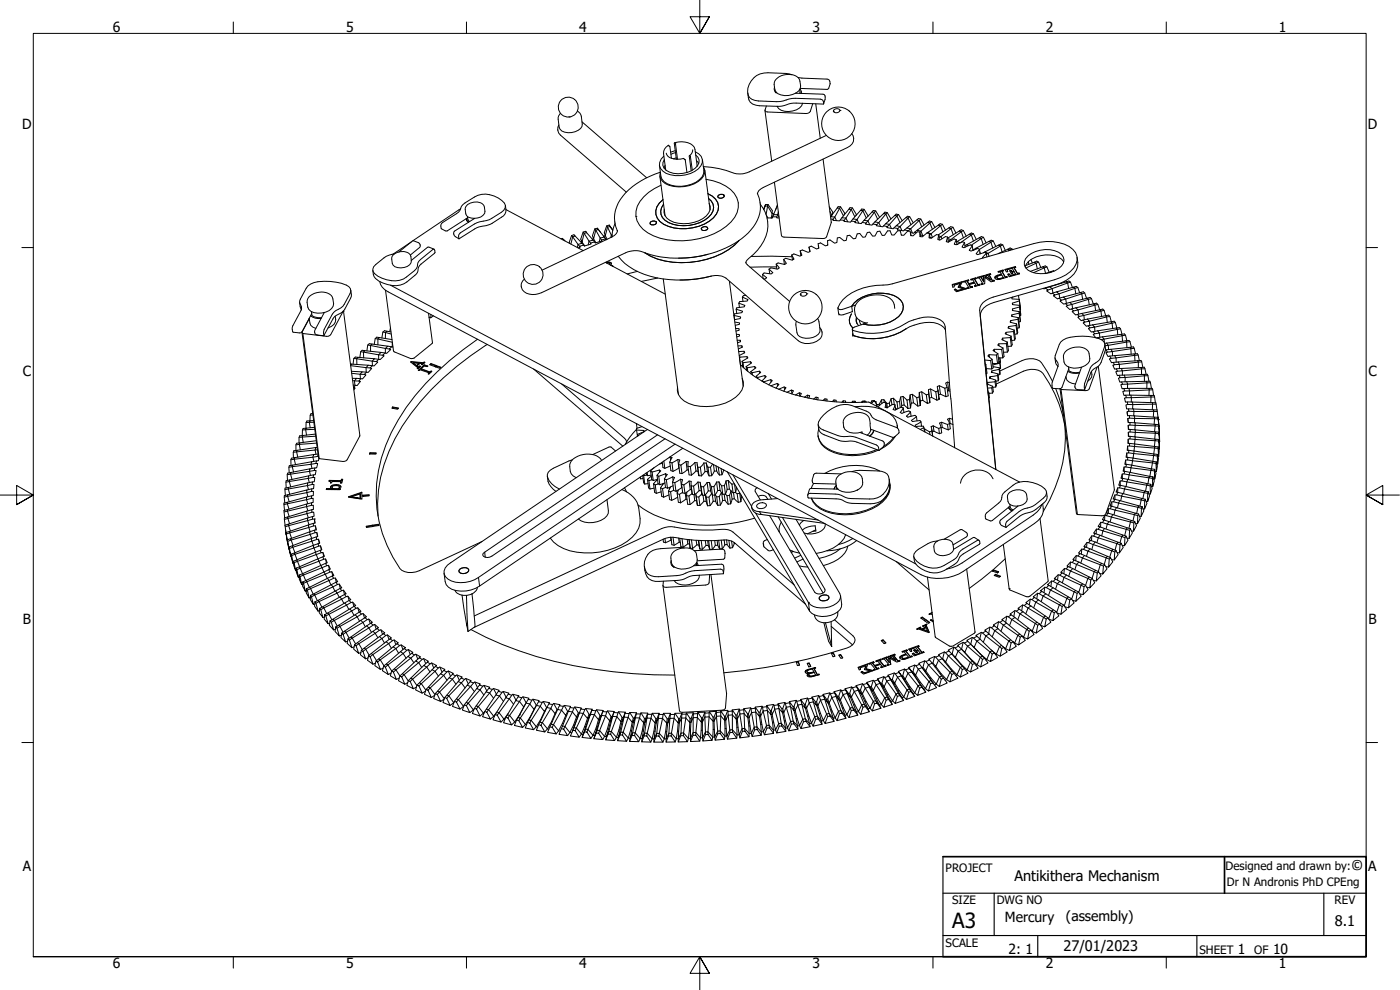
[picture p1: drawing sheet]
<svg xmlns="http://www.w3.org/2000/svg" width="420mm" height="297mm" viewBox="0 0 420 297" stroke-linecap="round" stroke-linejoin="round" font-family="sans-serif">
<defs><g id="words">
<text font-size="6.3" x="285.8" y="278.5">A3</text>
<g font-size="4.4">
<text x="405.5" y="261">©</text>
<text x="304.5" y="264.3">Antikithera Mechanism</text>
<text x="400.6" y="277.8">8.1</text>
<text x="319.2" y="285.4">27/01/2023</text>
</g>
<g font-size="4.2">
<text x="33.9" y="9.6">6</text>
<text x="103.8" y="9.6">5</text>
<text x="173.9" y="9.6">4</text>
<text x="243.8" y="9.6">3</text>
<text x="313.9" y="9.6">2</text>
<text x="383.8" y="9.6">1</text>
<text x="6.6" y="38.7">D</text>
<text x="410.5" y="38.7">D</text>
<text x="6.8" y="112.9">C</text>
<text x="410.7" y="112.9">C</text>
<text x="6.9" y="187.2">B</text>
<text x="410.7" y="187.2">B</text>
<text x="6.8" y="261.4">A</text>
<text x="410.6" y="261.4">A</text>
<text x="301.6" y="276.6">Mercury</text>
<text x="319.9" y="276.3">(assembly)</text>
<text x="302.7" y="286.3">2: 1</text>
<text x="371.5" y="286.2">1</text>
<text x="382.1" y="286.2">10</text>
<text x="33.9" y="290.5">6</text>
<text x="103.8" y="290.5">5</text>
<text x="173.9" y="290.5">4</text>
<text x="243.8" y="290.5">3</text>
<text x="313.9" y="290.5">2</text>
<text x="383.8" y="290.5">1</text>
</g>
<g font-size="3.5">
<text x="283.8" y="261.7">PROJECT</text>
<text x="367.8" y="261">Designed and drawn by:</text>
<text x="368.2" y="266">Dr N Andronis PhD CPEng</text>
<text x="285.8" y="271.3">SIZE</text>
<text x="299.1" y="271.3">DWG NO</text>
<text x="400.5" y="271.3">REV</text>
<text x="283.8" y="284">SCALE</text>
<text x="360" y="286.2">SHEET</text>
<text x="376.4" y="286.2">OF</text>
</g>
</g></defs>
<!-- layer: Visible (ANSI) -->
<g fill="none" stroke="#000" stroke-width=".3">
<path d="M167.7 37.5a2.42 2.42 0 0 0 .5 3l19.8 17.1M171.2 35.1h-.5M173.3 33.3l.7 .6a5.8 5.8 0 0 1 .7 4 4.5 4.5 0 0 1-6.6 .9 4.6 4.6 0 0 1 .1-4.8M174.7 36.6l19.4 16.7M229.6 33.1l2 15.3M232.5 26.1v1.3l.5 .5M232.7 27.5v.1M232.9 23.8a5.2 5.2 0 0 1 6.7-.4 3.1 3.1 0 0 1-1.7 4.9 4.9 4.9 0 0 1-5.1-.8 3.5 3.5 0 0 1 .1-3.7zM232.9 27.6l.1 .2M237.7 22.4l-.8-.2a22.2 22.2 0 0 0-8.8 0 5.7 5.7 0 0 0-3.5 6.4 3.2 3.2 0 0 0 3.1 1.7l6.4 .2 2.7-.8 1.9-.2 7.5 .2 .7 .4 .3 1-.1 .1-8.9-.3-4.1 1-6.2-.2a3.1 3.1 0 0 1-3.3-2.5l-.2-1.3M238.8 28l8.2 .3a1.1 1.1 0 0 1 .6 1.5l-.4 1.3M238.8 27.9v.1"/>
<path d="M239.5 23.3l8.7 .4 .7 .4a2.5 2.5 0 0 1-.4 2.6l-8.3-.2M240 26.9v1.1M240.1 26.7l.4 .6-.1 .8M240.5 27.4v.7M240.9 31a4.8 4.8 0 0 1-6.5 2.1l-.7-.5-.5-.7M243.9 31.1l-.7 2.4-.7 .5-.5 .1-12.1-.6-.3-.5 .4-1.2M244.8 31.1l1.4 10.4M250.1 33.4h.1M252.1 33.1a1.15 1.15 0 0 1-2 .3M252.1 33.1h.1M252.1 33.1a1.1 1.1 0 0 0-1.1-.5 1.1 1.1 0 0 0-.9 .8M198 52.9l1.6 11.9"/>
<path d="M199.6 49.6l-.3 .8M199.9 46a2.98 2.98 0 0 0 3.4 1.8l1.8-.3M200.6 43.6a2.67 2.67 0 0 0-1.5 2.5l.7 4.9M200.6 43.6l-.1 .1M200.6 43.6l.4 .3M200.8 43.9l.2 .1 .5 3.5M202.5 42.8a5.6 5.6 0 0 1 5.9 1.4l.8 5.7M202.6 42.8l-.2 .2 .7 4.8M202.6 45.2l-1.3 .5M202.7 45.8l-1.3 .5M202.8 43l.5 4.8M202.9 47.4l-.8 .3"/>
<path d="M205.1 47.6l.5 .3M205.4 47.8l.3 .2 .5 3.8M207.1 46.6l-.3 .2 .6 4.5M207.2 46.8l.6 4.3M207.9 44.9a2.22 2.22 0 0 1-1 1.8M208.7 45.5a2.85 2.85 0 0 1 2.1 2.3 2.85 2.85 0 0 1-1.2 2.8 9.3 9.3 0 0 1-10.7 .7 2.71 2.71 0 0 1 .3-4.5M208.8 46.5a2.3 2.3 0 0 1-.2 4 8.1 8.1 0 0 1-8.7 .6 2.21 2.21 0 0 1-.6-3.2M209 48.2l.7 .9M210.8 47.9l.4 3.2a3.9 3.9 0 0 1-2.3 3.6 9.4 9.4 0 0 1-9.6-.2l-.7-.8-.3-.9-.4-3.2M211.5 51.1l1.6 11.9M211.9 53.8a11.6 11.6 0 0 1 9.2 5.6 7.2 7.2 0 0 1-3.1 8.5 23.5 23.5 0 0 1-21.9 2.9 7.2 7.2 0 0 1-5.2-7.4 11.6 11.6 0 0 1 7.5-7.8M212.4 58.1a4.2 4.2 0 0 1 3.1 3.1 4.2 4.2 0 0 1-1.4 4.1 13.9 13.9 0 0 1-14.9 2 4.1 4.1 0 0 1-2.4-3.6 4.1 4.1 0 0 1 2.2-3.8"/>
<path d="M212.6 59.5a3.4 3.4 0 0 1 0 5.7 11.5 11.5 0 0 1-13 .9 3.2 3.2 0 0 1-.5-4.8M215.7 58.5l1.1-.2 .5 .2 .1 .4a1.16 1.16 0 0 1-2 0zM227.3 57.9a10 10 0 0 1-2.7 12 32.3 32.3 0 0 1-26.4 7.2l-4.2-1.1a7.2 7.2 0 0 0-6.3-.2l-25.2 12a4.9 4.9 0 0 1-5.7-.9 2.35 2.35 0 0 1 .6-3.1M247 47.7l2.5 18.9-1.4 4.4-.7 .5-12.1-.4-.6-.2-2.3-16.2M248 40.6l-23.1 10.9a6.6 6.6 0 0 1-5 .3 27.1 27.1 0 0 0-8.8-1.8 3.1 3.1 0 0 1-1.6 4.5 10.3 10.3 0 0 1-9.8 .6 2.8 2.8 0 0 1-1.5-3.4 22 22 0 0 0-12.7 9.2 9.3 9.3 0 0 0-.2 8.4M255.6 40.1a2.59 2.59 0 0 1-1.3 4.2l-25.2 11.9a2.58 2.58 0 0 0-1.8 1.9M117.9 76.6a3.5 3.5 0 0 1 5.3 0 2.39 2.39 0 0 1-1.9 3.6 2.99 2.99 0 0 1-3.6-1.2 2.31 2.31 0 0 1 .2-2.4zM118.4 76.1l-.8 .2a9.3 9.3 0 0 0-5.5 3.7l-.2 .8a3.3 3.3 0 0 0 2.7 2.7 7.2 7.2 0 0 0 7.4-.4l2.4-1.9a2.64 2.64 0 0 0 1-2.3l.8-1.1 3.7-2.9 .4-.1 .1 1.2-4.1 3.3-.6 .7-.2 .8a2.08 2.08 0 0 1-1 1.8 7.6 7.6 0 0 1-6.7 3.1 8.5 8.5 0 0 1-5.5-2.7l-.4-1.9M119.7 75.6l4.3-3.4 1.6 .6 .5 .6-.2 .8-2.8 2.3M123.4 72.6l-5.5 3.7M130.3 74.7l-1.6-.5h-.4l-4.9 3.9M138.3 62.6l-14.3 9.6"/>
<path d="M139.9 65.6l.2 .6 .5 .5M140 65.6l.2 .6 .4 .5M140 65.8v.4M140.3 65l.1 .7 .5 .8M140.3 61.4a3.5 3.5 0 0 1 4.9 .3 2.35 2.35 0 0 1-1.8 3.7 3 3 0 0 1-3.6-1.2l-.2-1.7zM140.3 65.3l-6.1 4-.6-.1-1.2-.8a1.36 1.36 0 0 1 .4-1.6l4.2-2.7a2.97 2.97 0 0 0 1.5-2.2 11.4 11.4 0 0 1 7.3-3.7 7.1 7.1 0 0 1 5.9 3.4l-.1 .8a9.9 9.9 0 0 1-5.7 3.8l-2.8 .6-5 3.1a1.4 1.4 0 0 0-.3 1.8M142.2 65.5v.1M142.5 65.5l-6.1 3.8a1.08 1.08 0 0 0 .3 1.7l1.1 .7M151.7 61.7a2.72 2.72 0 0 1-1.2 3.5l-3.3 2.1-4.2 1.1-5.2 3.3M151.8 62.9l23.2 12.3M168.4 71.7l.4-.2 .4 .4-.2 .1M169.2 71.9l.4 .4"/>
<path d="M171.5 70.7l.4 .4 .7-.3-.3-.4-.8 .3-.7 2.1 .1 .2M172.6 70.8l2.1 2.2-1.2 .3-1.6-2.2-.6 2.1M173.9 73.9l-.4-.6-.2 .9M174.4 72.7l.3-.1 .7 1.1M174.7 73l.5 .5M175.3 73.8h.2M175.8 69.4l-.8 .2-.7 2.1 .4 .9 .6-2.6 1.5 2.4 1.2-.4-1.9-2.2M175.8 69.4l.3 .4-.8 .2-.3-.4M175.8 69.4l.1 .3M177.2 72.9l-.4-.5-.3 1.1M177.8 71.7h.3l.7 1.1M178 72l.4 .6"/>
<path d="M178.9 72.8h-.3M179.3 68.5l-.8 .2-.7 2 .3 1 .7-2.6 1.3 2.3 1.3-.3-1.9-2.2M179.3 68.5l.2 .4-.7 .2-.3-.4M179.3 68.5l1 1.2M180.5 72l-.4-.6-.3 1.1M181.1 70.9l.6-.2 .5 1.1M181.7 78.7l17.9 9.6M181.7 71.7l-.3-.6 .5 .8M181.9 72l-.2-.3-1.2 .3 .1 .3-2 .6-.2-.3-1.2 .3 .2 .3-2 .6-.2-.3-1.3 .4 .2 .3-.6 .2M182 78.9l.1-.1a1.12 1.12 0 0 1 1.4 .3M182 78.9h.7l.3 .2M182.1 78.7a1.14 1.14 0 0 1 1.4 .4l-.3 .4"/>
<path d="M182.1 78.7l-.3 .1M182.1 78.7v.1M182.8 78.6v.2M182.8 67.5l-.7 .3-.7 2 .3 .9 .6-2.6 1.2 2.5 .2-.1M182.8 67.5l.3 .5-.8 .1-.2-.3M182.8 67.5l1.1 1.5M182.9 79.4l.1-.3v.3M183 78.7v.1M183.1 68l.8 1.1M183.3 79.6l.7 .4M183.4 78.9v.1M183.6 79.6v.1"/>
<path d="M183.7 70.9l-.2-.3-.2 .7M183.9 79.8v.1M184.6 67a9.6 9.6 0 0 0-.9 4.1M185.3 69.2a2.43 2.43 0 0 1-1.7 1.9l-20.9 10M185.5 76.9a19.4 19.4 0 0 0 13.4 6.8 42.7 42.7 0 0 0 15.8-1l1.9 .1 1.3 .7 21.7 18.7a5.1 5.1 0 0 0 7-1.3l.1-.5a2.5 2.5 0 0 0-.7-2.1M190.8 64.9h.1M195.3 66.5l1.2-.2 .4 .3 .1 .3a1.12 1.12 0 0 1-1.9 0zM210.7 68.2l1.2-.2 .4 .2 .1 .4a1.14 1.14 0 0 1-2 0zM212.5 76.3a31 31 0 0 1-8.9 1.2M212.8 61a3.3 3.3 0 0 1-1.8 4.6 9.9 9.9 0 0 1-10.8-.1l-.6-.8-.3-1v-.9M221.6 60.9h.1M221.8 72.2a23.8 23.8 0 0 1-19.9 6.5 18.1 18.1 0 0 1-8.3-2.8"/>
<path d="M221.8 72.2a23.8 23.8 0 0 1-19.9 6.5 17.4 17.4 0 0 1-8.4-2.9M223.8 78.7l.5 .7 12.7 11.1M225.4 76.9l12.3 .1M228.2 61.3a10.2 10.2 0 0 1-.8 13.7l-3.1 2.9-.4 1M229.7 61.4l-.1 .4h.8l.1-.4M229.9 64.4l.5-2.6 1.3 2.3-.3 1.3h.3l.4-1-.2 .7M230 64.6l.5 .8M230.2 65.4h1.6l.1-.3h1.2v.3h.7M230.5 61.4h-.8l-.5 1.5M230.5 61.4l1.3 1.7-.1 1h.5M233 79.2l.9 1.2-.5 .4-2-.4-.6 .4M233 79.2l.1 1.5"/>
<path d="M233.1 65.1l.3-.7 .4 .7M233.3 61.8l-1.2 2.6h1.3l.2-.8M233.3 61.6l-.6 1.4M233.3 61.6v.2M235.2 77.8l.8 1.2-.5 .4-2-.5-.5 .3M235.2 77.8l.2 1.6M237.6 76.5l.7 1.3-.6 .2-1.9-.5-.6 .3M237.6 76.5l.2 1.5M240.2 75.3l.5 1.3-.6 .3-1.8-.7-.7 .3M240.2 75.3l.1 1.4M242.8 74.2l.2 1.3M245.6 73.7l.1 .8"/>
<path d="M248.4 73.4v.2M248.9 62l1 1.7-.2 .8M249.1 63.5l.5 1.1M249.3 65v.1M249.4 65.7l.7 .1-.1 .3 2 .2 .2-.3 1.2 .1-.1 .3 2 .3 .2-.4 1.2 .2-.2 .3 2 .3 .2-.4 1.2 .2-.1 .4 1.9 .2 .3-.3 1.1 .2-.1 .3 1.9 .4 .3-.3 1.1 .2-.2 .3 2 .4 .2-.3 1.2 .2-.2 .3 1.8 .4 .3-.3 1.1 .3M250.1 65.8l.4-.7 .5 1.1M251.2 62.4l-1.9 2.6 1.2 .1 1.5-2.6 1.1 2.3M252.3 62l-.3 .5-.8-.1 .3-.4h.8l1.2 2-.2 .5M252.6 65.3l-.4 .7M253.4 66.1l.5-.7 .5 1.1M254.8 62.8l-2.2 2.5 1.3 .1 1.6-2.5 1 2.2M255.8 62.4l-.3 .5-.7-.1 .3-.5 .7 .1 1.2 1.9-.1 .4"/>
<path d="M256 65.7l-.5 .6M256.7 66.5l.5-.6 .5 1.1M258.2 63.1l-2.2 2.6 1.2 .2 1.8-2.7 1 2.2M259.3 66.1l-.6 .6M259.3 62.8l-.3 .4-.8-.1 .4-.4 .7 .1 1.2 2.1M259.9 66.9l.6-.6 .5 1.1M261.7 63.6l-2.4 2.5 1.2 .2 1.9-2.6 1 2.1M262.6 66.6l-.6 .6M262.8 63.3l-.4 .4-.7-.1 .4-.5 .7 .2 1.2 1.9M263.1 67.4l.6-.6 .6 1.2M265.1 64.1l-2.5 2.5 1.1 .2 2.2-2.6 .8 2.1M265.8 67.1l-.6 .7"/>
<path d="M266.3 63.8l-.4 .4-.8-.1 .5-.4 .7 .1 1.1 1.9M266.3 68l.7-.7 .5 1.2M268.5 64.7l-2.7 2.4 1.2 .2 2.2-2.5 .9 2M269 67.7l-.7 .7M269.5 68.6l.6-.6 .6 1.2M269.7 64.4l-.5 .4-.7-.1 .4-.5 .8 .2 1.1 1.8M270.5 70.5v.1M271.9 65.3l-2.9 2.4 1.1 .3 2.4-2.6 .9 2M272.2 68.4l-.8 .6M272.6 69.2l.7-.5 .5 1.2M273 65l-.5 .4-.6-.1 .4-.4 .7 .1 1.1 1.8M273.2 69.8l1 .2 .3-.3 .5 .1"/>
<path d="M273.3 70.1l.1 .6M275.2 66l-3 2.4 1.1 .3 2.5-2.5 .8 1.9M275.3 69.1l-.8 .6M276.1 69.6l-.8-.1-1.3 1.3-.7-.1-.2-1.3-.7-.1-1.2 1.3h-.7l-.3-1.4h-.8l-1 1.3h-.8l-.5-1.3-.7 .1-.9 1.3h-.7l-.7-1.2-.8 .1-.7 1.3-.7 .1-.9-1.2-.7 .1-.6 1.3-.7 .1-1-1.2-.7 .2-.5 1.3-.7 .2-1.1-1.1-.7 .1-.3 1.4-.7 .1-1.3-1-.7 .2-.1 1.4-.7 .2-1.4-1-.7 .2v1.4l-.7 .2-1.4-.9-.8 .2 .2 1.4-.6 .2-1.6-.8-.7 .3 .4 1.3-.7 .2-1.7-.7-.6 .3M276.1 69.6v1.4l.7 .1 1.4-1.2 .7 .1M276.1 69.6l.3-.2 .5 1.2M276.1 69.8l.2 1.2M276.2 70.5l1 .2M276.4 65.7l-.6 .5-.6-.2 .4-.4 .8 .1 .9 1.8M278.3 69.8v.1M278.4 66.7l-3.1 2.4 1.1 .3 2.7-2.5 .7 1.9M278.9 70l-.1 1.4 .7 .1 1.6-1.1 .6 .1"/>
<path d="M278.9 70l.2 1.4M279 70.5l.4-.4 .4 1.1M279.1 71.2l.5 .2M279.6 66.5l-.5 .4-.7-.2 .5-.4 .7 .2 1 1.8M281.6 67.5l-3.3 2.3 .4 .2M281.7 70.5l-.3 1.4 .7 .1 1.7-1 .6 .1M281.7 70.5l.2 1.5M281.9 71.4l.5-.4 .3 .6M282.8 67.3l-.5 .4-.7-.2 .6-.4 .6 .2 1 1.8M283 69.6l-.7-1.9-2.9 2.4-.5-.1M284.4 71.1l-.4 1.4 .6 .2 1.7-1 .7 .2M284.4 71.1l.2 1.6"/>
<path d="M284.7 68.4l-3.1 2.1M285.5 72.2l-.1-.3-.8 .5M286 68.2l-.6 .4-.7-.2 .6-.4 .7 .2 .9 1.7M286.1 70.4l-.7-1.8-3 2.4-.6-.2M287 71.9l-.6 1.4 .6 .1 1.8-.9 .7 .3M287 71.9l.2 1.4M287.2 73.3h.1M287.2 72.5h-.1M287.9 69.3l-3.5 2.1M289.1 69.2l-.6 .3-.6-.2 .6-.4 .6 .3 .9 1.7M289.1 71.4l-.6-1.9-3.1 2.4-.9-.3M289.5 72.8l-.8 1.3 .6 .2 1.9-.8 .6 .2"/>
<path d="M289.5 72.8l.1 1.4M290.1 73.5l-.5 .2M290.9 70.3l-3.7 2.2 1 .3M291.8 73.7l-.9 1.4 .5 .2 2.1-.8 .5 .3M291.8 73.7l.2 1.4M292 75.1h.1M292.1 70.1l-.6 .4-.6-.2 .6-.4 .6 .2 .9 1.7M292.1 72.3l-.6-1.8-3.1 2.2M292.9 74.5l-.9 .5M293.9 71.4l-3.8 2.1 .6 .2M294 74.8l-1.1 1.3 .5 .3 2.1-.7 .5 .3M294 74.8l.1 1.3"/>
<path d="M294.1 75.6l.1 .5M295.1 73.3l-.6-1.7-3 2M295.1 71.2l-.6 .4-.6-.2 .6-.4 .6 .2 .9 1.7M295.6 75.6l-.5 .2M296 76l-1.2 1.3 .2 .1M296 76l.2 1.1M296 76.3l.5-.3 .3 .9M296.8 72.4l-3.9 2.1 .3 .1M297.9 74.4l-.5-1.7-3.4 2.1M298.1 72.3l-.7 .4-.6-.3 .7-.3 .6 .2 .8 1.7M299.6 73.6l-4 2 .9 .4 3.7-2.2 .5 1.8M300.9 73.5l-.7 .3-.6-.2 .8-.4 .5 .3 .8 1.6"/>
<path d="M302.4 74.8l-2.8 1.3M303 75.1l-.4 .2M303.7 74.7l-.7 .3-.6-.2 .7-.4 .7 .5M304.7 80l-3.1 .8 .4 .8 .4-.1-.1-.6 .1 .6M308.5 76.8a8.4 8.4 0 0 1 10.1-.5 2.62 2.62 0 0 1-.9 4.3 8.8 8.8 0 0 1-9.2 .5 2.53 2.53 0 0 1 0-4.3zM308.6 78.5l.2 .8M309.4 77.9l.4 1M310.4 78.7l-2.6 1M311.7 78.6l-.8 .4-.5-.3 .7-.4 .6 .3 .7 1.7M319.2 78.6a6.4 6.4 0 0 0-6.8-1.9 6.1 6.1 0 0 0-4.8 3.4M323.3 77.2a5.8 5.8 0 0 1-3.3 6.9l-3.3 1.4-18.4 5.2a4.6 4.6 0 0 0-4.1 4l4.6 46.2-4.8-47.8a4.6 4.6 0 0 1 4.1-4l18.4-5.2a8.5 8.5 0 0 0 6.8-5.8 4.2 4.2 0 0 0-2.5-4.2 14 14 0 0 0-10.6-.8l-43.8 12.4a18.3 18.3 0 0 0-13.4 4.4l-.9 1.2-.6 1.2v.3l.8 .3 .6-.1 2.7-.9a11.1 11.1 0 0 1 12.6-3.3 3.8 3.8 0 0 1 2.8 4.4 8.4 8.4 0 0 1-7 4.5h-3.4l-1.5-.3M89.9 90.7l.2 1.3 .4 .9"/>
<path d="M90.6 99.8l5 37.5 .2 .3M92.7 89.1a5.3 5.3 0 0 1 6.7-.4 3.1 3.1 0 0 1-1.7 5 5.1 5.1 0 0 1-5-.9 3.5 3.5 0 0 1 0-3.7zM92.8 95.5a2.52 2.52 0 0 0 2 3M92.8 95.6l-2.1 3.9 .2 .6M93.2 94.8a4.2 4.2 0 0 0 3.2 .8M93.5 93.5l.1 1.2 1.8 .6h1.1M97.2 93.9l-2.8 5.6a.97 .97 0 0 0 .8 1l2 .2 .1-1.9 2.4-4.5a5 5 0 0 1 2.6-1.9l1-1.1 1.8-3.3a1.73 1.73 0 0 0-1.2-2.5 15.4 15.4 0 0 0-10.6-.3 9.1 9.1 0 0 0-3.4 5.2l.1 .5a2.16 2.16 0 0 1 .3 2.3l-2.5 4.9v1.4l.2 .2 1.9 .2 .7-.3 3-5.5M97.2 93.8v.1M100.6 94.9a2.62 2.62 0 0 1-2.2 3.5M103 93.4l-4.1 7.3-.9 .2-7.1-.8M103 93.4h.1M103.1 93.3l4.9 37.3-4.1 7.6-1 .3-7.1-.9"/>
<path d="M105.3 87.1l.2 1.8-2 3.9-.8 .8-2.5 1.7-3 5.4M114 84.5a4.3 4.3 0 0 0 2.5 3.1l159.9 84.9a13.7 13.7 0 0 0 12.7-1.1l21.3-14.3a5 5 0 0 0 2.5-5.9M114.9 99.6l.8 .2 .5-.4-.8-.2-.5 .4-.3 1.8M115.7 87.1l2.4 18M116.2 99.4l1.1 .2M117.2 98.4l-.2 1.1M117.2 85.6l157.6 83.6M128.6 94l1.2 8.9-.1 .2-5.8 4.5h-.7l-4.9-2-.2-.5M128.8 95.2h.1M129.3 94.4v1M130.1 94.8l-.9 .6-.4-.2M191.3 81.4l-3.1 .8"/>
<path d="M197.4 83.4l-4.9 1M199.1 83.7l4.5 34.7M213.5 82.8a33.6 33.6 0 0 1-9.4 1.2M218.9 84.4l4.2 31.5M220.3 94.6l2 .5-.1 .5-1.8 .3M220.3 94.6l.2 1.3M220.6 96.6l1.4 .3-.1 .4-1.2 .3M220.8 98.5l1 .1v.5l-.9 .2M220.9 92.8l1.9 .6-.1 .4-2.3 .4-.1 .4M220.9 92.8l.2 1.3M221.7 91l1.9 .6-.2 .5-2.3 .3-.2 .4M221.7 91l.2 1.2"/>
<path d="M222.8 89.1l1.7 .8-.3 .4-2.2 .2-.3 .5M222.8 89.1l.2 1.3M223.9 88.6l-.8 .1-.3 .4M228.9 82.3l1.2 1-.4 .4-.6-.1M228.9 82.3l.1 1.3M230.8 80.8l1.1 1-.5 .4-2.1-.3-.4 .4M230.8 80.8l.2 1.3M233 80.1l-7.9 .1M240.2 88.4h.1M242.1 88.2a1.11 1.11 0 0 1-1.9 .2M242.1 88.2h.1M242.1 88.2a1.07 1.07 0 0 0-1-.5 1.07 1.07 0 0 0-.9 .7"/>
<path d="M245.4 95.6a6.3 6.3 0 0 1 .6 4 4.6 4.6 0 0 1-6.6 .9 5.9 5.9 0 0 1-.4-4.1M251.5 92.4l.2 1.7a1.07 1.07 0 0 0 1.4 .3l2.7-.9M251.8 94.2v.3M255.5 94.2a3.1 3.1 0 0 0 .4 4.2M255.8 93.5h-.1M256.7 91.6l-1.1 .3 .2 1.6M257 95.2l-.1 .9 .2 .8 .6 .8M257 96.5l.1 .4M257.1 95.4l-.1 .9 .3 .9M257.9 96.1l.5 1.3M259.1 97.2l-2.7 1-.6 .5 .1 .3a18.7 18.7 0 0 0 16.9-2.5 11.2 11.2 0 0 1 9.4-.5l.8 .5 .5 .8 .2 .8 2.8 36.3M260.4 96.8l-1.3 .4"/>
<path d="M268.5 92.5a4 4 0 0 0-4.3-4 7.7 7.7 0 0 0-7.4 3 3.8 3.8 0 0 0 3.3 5.4M271.9 98.7a18.1 18.1 0 0 1-16 1.9v-.6M271.9 98.7a18 18 0 0 1-15.8 1.9l-.3-1.8M271.9 98.7a12.9 12.9 0 0 1 9.6-1.6l1.8 1.2 .5 .7M286.5 87l.2-.1 .7 .4 1.7-.4v-.2l-1.7 .5M286.7 86.9l.7 .4M286.7 86.7l-.3 .2 .6 .6 3.1-.9-2-.6 1.8 .7M287.6 86.2l.6-1.2-.7 1.2 1.6 .5M288.2 85l-1.8 .6v.5l-.4 .1-.2-.8 3-.9-.7 1.5M288.8 84.7l-3 .8M290.3 84.4l.4 .7M290.6 84l-1.5 .4 .1 .3 .5-.2 1 1.7-.4 .3"/>
<path d="M290.7 84.1v.1M290.7 84.2l-.1-.2 .1 .1-1.5 .5M290.7 84.2l-.4 .2 .4 .9v-.2l1.7-.4M290.9 85.4l1.6-.5 .4 .9-.4 .1M291.3 86l-.4-.6 .4 .8M291.4 83.9l1.5-.4v-.2l.1 .3-.5 .3 1 1.7v-.2l.5-.1M291.8 85.9l-.5 .1v.2l.5-.1M291.8 86.2v-.3l.1 .2-1.5 .5-.2-.3 .5-.1M292.5 83.7l1 1.7M292.9 83.3l-1.6 .5 .1 .2 .5-.1 .5 .9-1.7 .5M292.9 83.5v.1M292.9 85.6l-.5 .1 .2 .3 1.5-.5-.1-.2v.2l-.5 .1"/>
<path d="M294 85.5h.1M294.8 82.8l-1.5 .4 .1 .3 .5-.2 1 1.7M294.9 83l-.1-.2 .1 .2-.4 .2M294.9 83l-1.5 .4M295.2 82.7v1.9M295.5 82.7l1.7 1.1M295.5 82.6l-.3 .2M296.9 82.5l1 1.9M297.2 82.1l-1.4 .4 .2 .2 .5-.1 .7 1.4-1.7-1.3-.3 .1v1.8l-.7-1.4 .7 1.2M297.2 82.3v-.2l.1 .2-.4 .3 1 1.8 .5-.1M297.3 82.4l-1.4 .3M297.9 84.2l.4-.1 .1 .1"/>
<path d="M298.3 84.1l.1 .2-1 .3-1.8-1.4-.1 1.9-1 .3-.1-.2 .5-.2-.4 .3M298.8 82.9l-.1 .3M299.2 83.2l.1 .4M299.3 83.4l.3 .3M299.3 82.6l-.5 .4M299.5 83.6l.2 .1M299.7 83.6l.3 .1M300 83.6l1.1-.3v.1l-1.5 .3M300.5 82.2l-1.2 .4v.1M300.7 81.4l1 1.9M301 81l-1.5 .5 .1 .2 .5-.1 .4 .8-1.7 .6-.2 .4M301.1 81.2l-.1-.2 .2 .3-.5 .1v.2l1 1.7 .5-.1"/>
<path d="M301.1 83.3l-.4-.8-1.1 .3-.4 .4 .4 .5M301.1 81.3l-1.5 .3M301.7 81l3-1 .1 .2-.4 .3 1 1.7v-.2l.4-.1M301.7 83.1l.5-.1v.1M301.9 99.7l.1 .6M302.2 83l.1 .2-2.9 .7-.7-.2-.1-.7M302.3 80.9l1.5-.4 .4 .9-.5 .2 .5-.3M302.5 82.4l.3-.2 .5 .4M302.7 98l.1 .5M302.8 82.2l-.4 .1 .5 .7 3.1-.8-.2-.3 .1 .2-.5 .1M303.3 96.2l.1 .5M303.4 81.1l-.4 .1 .5 1 .5-.2-.2-.3 .1 .4"/>
<path d="M303.4 81.3l-.3 .1M303.6 81.5l-.2-.4 .3 .5M303.7 94.5v.4M303.8 81.7l.6-.2 .4 .9-1.5 .4M303.8 91l.1 .4M303.9 92.7v.5M304 89.1l-.4 .2 .1 .4 2.2 .1M304.2 99.5l-2.3 .2-.2 .4 1.7 .8M304.2 99.5l.3 2.6-.9 .1M304.4 99l.3 2.6-.2 .5M304.4 99l-.2 .5M304.4 80.3l1 1.7"/>
<path d="M304.7 80.1l.1 .1M304.8 82.2l-1.5 .4v.2l-.5-.5M304.9 97.6l-2.2 .4-.2 .4 1.9 .6M304.9 97.6l.4 2.6-.8 .1M305.1 97.2l.3 2.5-.1 .5M305.1 97.2l-.2 .4M305.5 95.8l-2.2 .4-.2 .5 2 .5M305.5 95.8l.4 2.6-.6 .1M305.6 95.3l.3 3.1M305.6 95.3l-.1 .5M305.6 88.6l.2 1.2M305.9 94l-2.2 .5-.1 .4 2 .4"/>
<path d="M305.9 94l.3 2.5-.4 .1M305.9 82.1v.1M305.9 89.8l.4 3M305.9 93.5l.3 3M305.9 93.5v.5M305.9 89.8v.5M305.9 90.3l-2.1 .7 .1 .4 2.1 .2M305.9 90.3l.3 2.6M306 92.1l-2.1 .6-.1 .5 2.1 .3M306 92.1l.3 2.5-.2 .1M306 91.6l.3 3M306 91.6v.5"/>
<path d="M307.9 80.4l3-1.4 .4 1.7M310.2 81.8l3.2-1.4 .4 1.6M312.9 80.1l-3.7 1.3M313.1 86.5l.2 .2 .5-.2 .7 .5-.4 .3 1.3 .9 .4-.2 .8 .5-.5 .3 1.3 .9 .4-.2 .8 .6-.5 .2 1.1 1 .5-.2 .7 .5-.4 .3 1.1 1 .5-.2 .6 .6-.4 .2 1 1 .5-.2 .6 .6-.4 .3 1 1 .5-.2 .5 .6-.4 .3 1 1 .5-.2 .5 .7-.5 .2 .9 1 .5-.1 .5 .6-.4 .3 .7 .9M313.9 86.3v.1M314.2 80.1l-.8 .3-.5-.3 .8-.3 .5 .3 .7 1.6M314.5 87l1.3-.4 .2 1.3M315 86l-1.2 .5M315.3 81.5l-1.4 .5M316.3 81.4l-.2-.2-.8 .3 .2 .1M316.6 88.5l1.2-.3 .3 1.2M317.1 87.6l-1.3 .4"/>
<path d="M318.5 84.9v.1M318.6 90.1l1.2-.4 .2 1.3M319.1 89.1l-1.3 .4M319.5 84.4l.1 .3M320 84.6l-5 1.4 .8 .6 4.6-1.7 .3 1.7M320.4 91.6l1.3-.3 .2 1.3M321.1 90.7l-1.4 .4M321.3 84.7l-.9 .2-.4-.3 .8-.3 .5 .4 .6 1.6M322.1 86.2l-5 1.4 .7 .6 4.8-1.7 .3 1.7M322.9 92.4l.7 .6-1.4 .3M322.9 92.4l-1.3 .3M323.5 86.3l-.9 .2-.5-.3 .9-.3 .5 .4 .5 1.6"/>
<path d="M324.2 87.8l-5.1 1.3 .7 .6 4.9-1.5 .2 1.6M324.7 94.1l.6 .5-1.4 .3M324.7 94.1l-1.4 .2M325.5 87.9l-.8 .3-.5-.4 .9-.3 .4 .4 .6 1.6M326.3 89.5l-5.2 1.2 .6 .6 4.9-1.5 .3 1.7M326.3 95.7l.6 .7-1.4 .2M326.3 95.7l-1.3 .3M327.6 89.6l-1 .2-.3-.3 .9-.3 .4 .4 .5 1.6M327.9 97.5l.6 .7-1.4 .2M327.9 97.5l-1.3 .2M328.2 91.2l-5.3 1.2M328.8 93.2l-.2-1.6-5 1.4 .1 1.3"/>
<path d="M329.4 99.3l.5 .6-1.4 .2M329.4 99.3l-1.4 .2M329.5 91.3l-.9 .3-.4-.4 .9-.2 .4 .3 .5 1.6-5.3 1.2M330.6 94.9l-.2-1.6-5.1 1.3 .1 1.3M331.3 93.1l-.9 .2-.4-.4 1-.2 .3 .4 .6 1.6M331.8 94.7l-5.5 1M332.3 96.8l-.2-1.7-5.2 1.3 .2 1.2M333.1 94.9l-1 .2-.3-.4 .9-.1 .4 .3 .4 1.6M333.4 96.5l-5.5 1M333.9 98.6l-.1-1.6-5.3 1.2 .1 1.2M334.7 96.8l-.9 .2-.4-.5 1-.1 .3 .4 .5 1.6M335 98.4l-5.6 .9"/>
<path d="M336.3 98.7l-1 .1-.3-.4 1-.1 .3 .4 .4 1.6M90.9 100.1l4.9 37.5M105.2 109.2h.3l-.3 .3M105.5 111.4l3.2 .2-.6 .7-2.6-.3M105.5 109.2l5 .4-.6 .7-4.7-.6M105.7 113.5h1.3l-.6 .8-.6-.1M106 115.6h.7M106.1 116.3h.1M106.2 107.6h.9l.4-.4-.9-.1-.4 .5-.2 1.7M107 113.5l1.3 .1M107.5 107.2l4.9 .4-.7 .8-4.6-.8v1.8M107.7 114.3h-1.3l.1 1.3"/>
<path d="M108.2 105.5l.9 .1 .4-.4-.8-.1-.5 .4-.2 1.8M108.7 111.6l1.3 .1M109.3 112.3h-1.2l.1 1.3M109.5 105.2l4.8 .5-.7 .8-4.5-.9v1.8M110.4 103.5l.8 .2 .5-.5-.9-.1-.4 .4-.3 1.8M111.1 110.4l-1.2-.1v1.3M111.7 103.2l4.7 .7-.7 .6-4.5-.8v1.7M112.4 107.6l1.2 .2M112.6 101.6l.8 .1 .5-.4-.8-.1-.5 .4-.3 1.7M112.9 108.5l-1.2-.1 .1 1.3-1.3-.1M113.9 101.3l3.7 .6M114.3 105.7l1.3 .2"/>
<path d="M114.9 106.6l-1.3-.1 .1 1.3M116.4 103.9l1.2 .1M116.8 104.7l-1.1-.2v1.4M117.4 100.2l-1.7-.4v1.8M117.7 102.7l-4.3-1v1.7M117.7 102.8v1.3M117.9 104.1l-.3-.1-.8 .7 .5 .2-1.3 1.1-.4-.1-.7 .7 .4 .2-1.2 1.1-.5-.1-.7 .7 .5 .2-1.1 1.1-.5-.1-.7 .7 .4 .2-1 1.1h-.5l-.7 .6 .5 .2-1 1.2-.5-.1-.6 .7 .5 .2-1 1.2-.5-.1-.6 .7 .5 .1-.4 .6M118.1 105.1h.1M123.2 108.6l4.4 .1-.9 .8-.2-.1 .2-.3-.7-.1-.8 .8 .4 .3 .4-.3 .2 .1-.8 .7h-.2l.2-.3zM123.3 108.7l3.8 .3 .3-.2M123.4 108.5v.1M124 108.9l1.7 .3-.7 .6z"/>
<path d="M124 108.9l1 .9M125.2 109.8l.4 .5 .5-.3M125.4 110.3l-.1 .3M125.5 111.1l1.8-1.6 1.1 .3-.2 .2-.9-.2-.9 .8 2.7 1 .3-.3 .2 .1-.9 .9-.2-.1 .3-.3-2.7-1-.3 .3zM125.6 110.1v.2M125.7 109l-.7 .7M126 109.8v.2M126.4 110.6v.2l2.7 .8M126.7 109.1l-.1 .3M127.1 108.8v.2M127.3 108.6v.2M127.3 109.5l1 .5"/>
<path d="M127.3 109.6l-1.7 1.6M128.8 111.9l-.2 .3M129.3 109.1l-.2 .4M129.3 109.2l1.6 .6M129.4 111.3l-.3 .4M129.4 111.5h.1M130.4 110h.1M130.8 110.1l.2-.2 1.2 .4M130.8 110v-.2l-.2 .2M130.9 109.7l1.4 .5-.3 .3-1.6-.5M130.9 109.7l-.1 .1M130.9 109.7l-1.6-.6-.4 .3 1.5 .6"/>
<path d="M130.9 110l-.2 .1M143.3 101.8a76.1 76.1 0 0 0-25.9 28 39.1 39.1 0 0 0 2.6 40.8 5.2 5.2 0 0 0 5.9 .6l18.8-8.7M146.2 103.4a83.4 83.4 0 0 0-25.5 24.4 43.9 43.9 0 0 0-7.2 27M160.1 110.7l26.8 23.1M168.6 115.2l18.9 16.3 .5 1.1M221 100.3l.9 .1 .1 .4-.9 .3M221.2 102.1h1v.4l-.8 .4M221.5 103.8l1.1-.1 .2 .5-1.2 .5M221.7 105.5l1.6-.1 .2 .4-1.6 .9M221.9 107.2l2.3-.2 .3 .4-1.8 1M221.9 107.2h.1M222.2 102.1v.4"/>
<path d="M222.2 109.4a40.9 40.9 0 0 0 23.1 10.6 69.3 69.3 0 0 0 15.4 .6l5.1 2.7M222.5 109.7h.4M222.6 103.7l.1 .5M222.7 108.4l.2 1.7M222.7 108.4l.3 .4M222.8 113.5a4.5 4.5 0 0 1-2 5.7 14.8 14.8 0 0 1-15.4 1.1 4.2 4.2 0 0 1-2.1-4.2M223 108.8l2.3-.3 .3 .4-1.7 1.1M223 108.8l.2 1.6M223.3 105.4l.1 .5M223.9 110l.2 1.2M223.9 110l.4 .3M224.2 107v.5"/>
<path d="M224.3 110.3l2.2-.3 .4 .3-1.6 1.2M224.3 110.3l.1 1.1M225.3 108.5v.5M225.3 111.5l.1 .8M225.3 111.5l.4 .3M225.7 111.8l2.2-.4 .4 .3-1.4 1.2M225.7 111.8l.1 .7M226.5 110l.1 .5M226.9 112.9l.1 .4M226.9 112.9l.5 .4M227.4 113.3l2.1-.6 .5 .3-1.3 1.2M227.4 113.3v.3"/>
<path d="M227.9 111.4l.1 .6M228.7 114.2v.2M228.7 114.2l.5 .4M229.2 114.6l2.1-.7 .5 .3-1.1 1.3M229.2 114.6v.1M229.5 112.7l.1 .6M231.3 115.8l2-.8 .5 .3-.9 1.1M231.3 113.9l.1 .7M233.3 115v.8M233.7 116.8l1.6-.7 .6 .2-.7 1.1M235.3 116.1l.2 .9M236.1 117.7l1.4-.7 .6 .2-.5 1"/>
<path d="M237.5 117l.2 1.1M238.7 118.5l1.2-.7 .6 .3-.4 .8M239.9 117.8l.1 1.1M241.4 119.2l1-.6 .6 .1-.3 .8M242.4 118.6v.8M244.1 119.7l.8-.5 .7 .1-.2 .7M244.9 119.2l.1 .7M247.6 119.7v.6M255.9 100.3v.6M264.5 120l.2 1M265.3 119.9l.1 .9M267.4 119.6l.3 1.8"/>
<path d="M268.1 119.5l.3 1.9M271 118.9l.4 2.6-.8 .2-.3-2.6M272.9 119.9l.4 2.5 .2-1.4M272.9 119.9l-.7 .1M273.8 118.3l.4 2.5-.7 .2-.4-2.5M275.1 119.3l-1.3-1-.7 .2-.2 1.4M275.1 119.3l.4 2.6-1.3-1.1M275.8 119.1l.4 2.6v-1.4M275.8 119.1l-.7 .2M276.6 117.5l.3 2.6-.7 .2-.3-2.5M278 118.5l-1.4-1-.7 .3-.1 1.3M278 118.5l.3 2.6-1.4-1"/>
<path d="M278.7 117.4l.4 3.4-.4-2.5M278.7 118.3l-.7 .2M279.3 116.7l.3 2.5-.6 .3M280.8 117.5l-1.5-.8-.7 .2 .1 1.4M280.8 117.5l.4 2.6-1.6-.9M281.5 117l.4 2.8-.4-2.5M281.5 117.3l-.7 .2M281.9 119.8l-.7 .3M281.9 115.7l.3 2.6-.5 .2M283.5 116.5l-1.6-.8-.6 .3 .2 1.3M283.5 116.5l.4 2.5-1.7-.7M284.2 116.2l.4 2.6-.7 .2"/>
<path d="M284.2 116.2l-.7 .3M284.4 114.6l.3 2.6-.3 .2M284.7 117.2l.4 .2M284.9 114.9l-.5-.3-.6 .3 .4 1.3M295.5 108l1.8 .2M295.7 109.2l.2 .2M295.9 109.4l.3 2.6-.2 .1M295.9 109.4l-.2 .1M296.2 115l.2-.2 .1 .5M296.2 115.2l1.7 .7 .2 1.6-.2 .4M296.4 116.4h1.2l.3 1.5M296.5 117.6l.3 .1 .1 1.6-.1 .2"/>
<path d="M296.8 117.7l-.3 .2M296.8 106.4l.2 .7M297.2 113.5l-.1-.5-.1 .5 1.8 .6M297.3 108.2l.3 2.5-1.6-.1M297.7 111.7l-.1-.4-.1 .4 2 .5M297.7 107.8l.4 2.5-.5 .4M297.7 107.8l-.4 .4M297.9 117.9l-1.1 .2M297.9 115.9l-.3 .5M298 109.5l2.1-.5 .2 1.6M298 110l1.9 .3 .2 2.1M298.4 104.8l.1 .6"/>
<path d="M298.6 114.5l-2.2 .3M298.6 114.5l.2 1.6M298.8 114.1l.2 1.5-.2 .5M298.8 114.1l-.2 .4M298.8 116.1l-.9 .1M299 115.2l8.2-3.8a5.2 5.2 0 0 1 5.8 .6 39.1 39.1 0 0 1 6.6 15.7M299 106.5l-2.2-.1-.3 .4 1.2 1M299 106.5l.4 2.6-1.5-.1M299.4 112.7l-2.3 .3M299.4 112.7l.2 1.5M299.5 106.1l.3 2.6-.4 .4M299.5 106.1l-.5 .4"/>
<path d="M299.5 112.2l.1 2M299.5 112.2l-.1 .5M299.6 114.2l-.7 .2M299.8 108.4l.3 .1 .2 2.1M299.8 103.2v.5M299.8 110.8l-2.2 .5M299.8 110.8l.3 1.6M299.9 110.3l-.1 .5M300.1 111.3l6.6-3.1a5 5 0 0 1 5.9 .7l3.3 5.6M300.1 107.4l.1 1.3zM300.1 108.5v.5M300.1 112.4l-.5 .2"/>
<path d="M300.2 108.7h-.1M300.3 110.6h-.3M300.6 104.8h-2.2l-.4 .4 1.5 .9M300.6 104.8l.3 2.6h-1.3M300.9 101.5l.1 .5M301 104.4l.3 2.6-.4 .4M301 104.4l-.4 .4M302 103.1l-2.2 .1-.4 .3 1.6 .9M302 103.1l.3 2.5-1.1 .1M302.3 102.6l.3 2.6-.3 .4M302.3 102.6l-.3 .5M303.2 101.3l-2.3 .2-.2 .4 1.6 .7"/>
<path d="M303.2 101.3l.3 2.6-1 .1M303.4 100.9l.4 2.5-.3 .5M303.4 100.9l-.2 .4M316.6 107.4a2.79 2.79 0 0 0 .9 2.5M316.8 116.6l1.8 5.2 .6 2.7M318.1 116.7l4.9 37.3 .3 .4M318.2 116.6l.2 .3 4.9 37.5M319.7 105.6a5.2 5.2 0 0 1 6.7-.5 3.1 3.1 0 0 1-1.7 5 4.9 4.9 0 0 1-5.1-.8 3.6 3.6 0 0 1 .1-3.7zM319.9 113a1.99 1.99 0 0 0 1.8 2l1 .2M320.5 111.4a5 5 0 0 0 3.4 .6M320.7 110.1l.1 1.2 1 .4h2.2M324.5 110.3l-1.9 5.6a.92 .92 0 0 0 .8 1l2.1 .1v-1.9l1.7-4.7a4.9 4.9 0 0 1 2.2-2l.9-1.1 1.2-3.3a1.9 1.9 0 0 0-1.6-2.4 16 16 0 0 0-10.8 .4 7.5 7.5 0 0 0-2.5 5.3l.1 .5a2.09 2.09 0 0 1 .8 2.2l-1.8 5 .1 1.4 .2 .1 2 .2 .7-.5 2.1-5.6"/>
<path d="M324.5 110.2l.1 .1M327.6 111.4a2.3 2.3 0 0 1-1.2 3M329.1 101.4l.3-.1 .2 .2M329.3 110.1l-2.6 6.9-1 .2-7.3-.3M329.6 109.9l4.8 37.1-2.8 7.5-.9 .3-7.4-.4M330.8 101.1l.5 .7-.8 .1M330.8 101.1l-1.4 .2M331.6 103.3l.2 1.7-1.3 3.7a5.8 5.8 0 0 1-2.6 2.4l-.5 .7-1.9 5.2M331.8 105h.1l.5 .6-.5 .2 .6 1.2 .6-.2 .4 .7-.5 .2 .6 1.1 .5-.1 .4 .7-.5 .2 .5 1.2 .5-.2 .4 .8-.5 .1 .5 1.2 .5-.1 .3 .7-.5 .2 .4 1.2 .5-.1 .3 .7-.5 .1 .4 1.3 .5-.1 .2 .7-.5 .1 .3 1.2h.6l.1 .7-.5 .2 .3 1.2 .5-.1 .2 .8-.6 .1 .2 1.2h.6l.1 .7-.6 .1 .2 1.2h.6v.8h-.5l.1 1.3h.5v.7l-.5 .1v1.2h.6v.8l-.6 .1v1.2h.6l-.1 .8-.5 .1-.1 1.2h.5v.8h-.6l-.1 1.3h.5l-.1 .8h-.5l-.3 1.3h.6l-.1 .8h-.6l-.2 1.3h.5l-.2 .8h-.5l-.3 1.3h.5l-.2 .8h-.6l-.4 1.3h.6l-.3 .8h-.5l-.5 1.3h.6l-.3 .8h-.6l-.5 1.2 .5 .1-.2 .8h-.6l-.5 1.2 .5 .1-.4 .8h-.5l-.6 1.2 .5 .1-.4 .7h-.5l-.7 1.3 .5 .1-.4 .7h-.5l-.8 1.2 .5 .1-.4 .8-.5-.1-.8 1.2 .5 .2-.5 .7-.5-.1-.9 1.3 .5 .1-.5 .8-.5-.1-.9 1.2 .5 .1-.6 .7h-.5l-.9 1.2 .5 .1-.6 .7-.5-.1-1 1.2 .4 .2-.6 .7-.5-.1-1 1.2 .4 .1-.6 .8-.5-.2-1.1 1.2 .4 .2-.6 .7-.6-.1-1.1 1.1 .5 .2-.7 .7-.5-.1-1.2 1.1 .4 .2-.7 .6-.5-.1-1.2 1.2 .4 .1-.8 .7-.4-.1-1.3 1.1 .4 .1-.8 .7-.5-.1-1.3 1.1 .4 .2-.8 .6-.5-.1-1.4 1 .4 .2-.8 .7-.5-.2-1.4 1 .4 .3-.9 .6-.4-.2-1.5 1.1 .4 .2-.9 .6-.4-.2-1.5 1 .3 .2-.9 .6-.4-.2-1.6 1 .3 .3-.9 .5-.4-.1-1.6 .9 .4 .2-1 .6-.4-.2-1.6 1 .3 .2-1 .6-.4-.3-1.6 .9 .2 .3-1 .5-.3-.2-1.7 .9 .3 .3-1.1 .5-.3-.2-1.7 .9 .2 .2-1 .5-.4-.2-1.7 .8 .2 .3-1.1 .5-.3-.2-1.8 .8 .3 .2-1.1 .5-.4-.2-1.8 .7 .3 .3-1.1 .5-.4-.3-1.8 .8 .2 .3-1.1 .4-.3-.3-1.9 .8 .2 .2-1.1 .5-.3-.3-1.9 .7 .2 .3-1.2 .4-.2-.3-1.9 .7 .1 .3-1.2 .4-.2-.3-2 .7 .2 .2-1.2 .4-.2-.3-2 .6 .1 .3-1.2 .4-.2-.3-2 .6 .1 .3-1.1 .3-.3-.3-2 .5 .1 .3-1.2 .4-.2-.3-2 .5 .1 .3-1.2 .3-.2-.3-2 .5 .1 .3-1.3 .2-.1-.2-2.1 .4 .1 .3-1.3 .2-.1-.3-2.1 .4v.3l-1.2 .3-.1-.3-2.1 .3v.4l-1.2 .2-.1-.3-2.1 .3v.3l-1.2 .2-.2-.3-2 .3v.3l-1.3 .2-.1-.3-2.1 .2v.4l-1.2 .1-.1-.3-2.1 .2v.3l-1.3 .2-.1-.4-2.1 .2v.3l-1.3 .2v-.4l-2.1 .2-.1 .3-1.3 .1v-.3l-2.1 .1-.1 .3-1.2 .1v-.3h-2.1l-.1 .4h-1.3v-.3h-2l-.2 .4h-1.2v-.4h-2.1l-.1 .4h-1.2v-.4h-2.1l-.1 .3h-1.2v-.3l-2-.1-.2 .3h-1.2v-.3l-2-.1-.2 .3-1.2-.1 .1-.3-2.1-.1-.1 .3-1.3-.1 .1-.3-2-.2-.2 .3-1.2-.1 .1-.3-2-.2-.2 .3-1.2-.2 .1-.3-1.9-.2-.3 .3-1.2-.1 .2-.4-2-.3-.2 .4-1.2-.2 .1-.4-1.9-.2-.2 .2-1.2-.2 .2-.3-1.9-.3-.3 .3-1.2-.2 .2-.4-1.9-.3-.3 .3-1.1-.2 .2-.4-1.9-.4-.3 .3-1.1-.3 .2-.3-1.8-.4-.3 .3-1.1-.3 .2-.3-1.8-.5-.3 .3-1.1-.3 .2-.3-1.7-.5-.3 .3-1.1-.4 .2-.3-1.7-.5-.4 .3-1-.4 .3-.3-1.8-.6-.3 .3-1-.3 .2-.4-1.6-.6-.4 .3-1-.4 .3-.3-1.6-.6-.4 .3-1-.5 .3-.3-1.6-.6-.4 .3-.9-.5 .3-.3-1.6-.7-.4 .3-.9-.4 .3-.3-1.5-.8-.4 .3-1-.4 .4-.3-1.5-.8-.4 .3-.9-.5 .4-.3-1.5-.8-.4 .3-.9-.5 .4-.3-1.4-.8-.4 .2-.9-.5 .4-.3-1.3-.8-.5 .2-.8-.5 .4-.3-1.3-.8-.5 .2-.8-.5 .4-.3-1.2-.9-.5 .2-.7-.5 .4-.3-1.3-.9-.4 .2-.7-.6 .4-.2-1.2-.9-.5 .1-.6-.5 .4-.3-1.2-.9-.4 .2-.7-.6 .5-.3-1.1-1-.5 .2-.6-.6 .4-.2-1-1-.5 .2-.6-.7 .4-.2-.9-1-.6 .1-.5-.6 .5-.2-1-1-.5 .1-.5-.6 .5-.3-.9-1-.5 .1-.5-.6 .5-.2-.8-1.1-.6 .1-.4-.6 .5-.2-.8-1.2-.5 .2-.5-.7 .5-.2-.7-1.1-.5 .1-.4-.7 .5-.1-.6-1.2-.6 .1-.4-.7 .5-.1-.5-1.2-.6 .1-.3-.7 .5-.1-.5-1.2-.5 .1-.3-.7 .5-.2-.5-1.1h-.5l-.3-.7 .5-.1-.4-1.2-.5 .1-.3-.8 .6-.1-.4-1.2-.6 .1-.1-.8 .5-.1-.3-1.2h-.6l-.1-.7 .5-.1-.2-1.2h-.6l-.1-.8h.5l-.1-1.3-.6 .1-.1-.8 .6-.1-.2-1.2h-.5v-.8h.5l-.1-1.3h-.5v-.7l.5-.1v-1.3h-.6l.1-.7 .5-.1 .1-1.3h-.6l.1-.7 .5-.1 .1-1.2h-.5l.1-.8h.5l.2-1.3-.5-.1 .1-.7 .5-.1 .3-1.2h-.6l.2-.8h.5l.3-1.3h-.5l.2-.8 .5-.1 .2-.7M332.1 102.9l.5 .7-1 .1M332.1 102.9l-.6 .1M333.4 104.8l.4 .7-1.4 .1"/>
<path d="M333.4 104.8l-1.5 .2M334.5 106.7l.4 .7-1.4 .1M334.5 106.7l-1.4 .1M335.4 100.4l-.1-1.6-5.4 1.1 .2 1.3M335.6 108.6l.4 .7-1.5 .1M335.6 108.6l-1.5 .1M336.5 100.3l-5.7 .8M336.5 110.6l.3 .7-1.4 .1M336.5 110.6h-1.5M336.9 102.3l-.1-1.6-5.5 1.1 .1 .9M337.4 112.6l.3 .7h-1.5M337.4 112.6h-1.5"/>
<path d="M337.8 100.6l-1 .1-.3-.4 .9-.1 .4 .4 .4 1.6M337.9 118.6h1.5M337.9 102.3l-5.8 .6M338.2 114.5l.2 .8h-1.5M338.2 114.5l-1.6 .1M338.2 104.3l-.1-1.7-5.5 1 .1 1.3M338.8 116.5l.2 .8h-1.5M338.8 116.5l-1.5 .1M338.8 116.5h5.9M339 118.6v-1.3l5.9-.3-.1 1.6M339.1 102.5l-1 .1-.2-.3 .9-.2 .3 .4 .5 1.7M339.1 104.2l-5.7 .6"/>
<path d="M339.4 118.6l.2 .7h-1.6M339.4 118.6h5.9M339.5 106.3l-.1-1.7-5.6 .9 .1 1.3M340.3 106.2l-5.8 .5M340.4 104.5l-1 .1-.3-.4 1-.1 .7 2.1M340.6 108.3l-.1-1.7-5.6 .8 .1 1.3M341.4 108.2l-5.8 .4M341.6 106.5l-1.1 .1-.2-.4 1-.1 .6 2.1M341.6 110.3v-1.6l-5.6 .6v1.3M342.4 110.3l-5.9 .3M342.6 112.3v-1.6l-5.8 .6v1.3M342.6 108.6l-1 .1-.2-.5 1-.1 .6 2.1"/>
<path d="M343.3 112.3l-5.9 .3M343.5 114.4v-1.6l-5.8 .5v1.2M343.6 110.6l-1 .1-.2-.4 1-.1 .6 2.1M344 114.4l-5.8 .1M344.2 116.5v-1.6l-5.8 .4v1.3M344.5 112.7l-1 .1-.2-.5h1l.5 2.1M345.3 114.8l-1.1 .1-.2-.5h1.1l.5 2.1M345.9 117h-1l-.2-.5h1.1l.4 2.1M346.5 119.1h-1.1l-.1-.5h1.1l.4 2.2M87.3 138l1-.2 .1-.5-.9 .2-.2 2.1M87.8 139.6l5.8-1.1-.3 .8-5.6 .7 .4 1.6M88 135.7l1-.1 .2-.5-1 .1-.1 2.2"/>
<path d="M88.4 137.3l5.7-.9-.2 .8-5.6 .6 .4 1.6M88.8 133.5l1-.2 .2-.4-1 .1-.2 .5v1.7M89.2 135.1l5.6-.8-.2 .7-5.6 .6 .4 1.6M89.7 131.2l1-.1 .2-.4-.9 .1-.3 .4v1.7M90.8 129l.9-.1 .2-.4-.9 .1-.2 .4-.1 1.7M91.9 126.8l.9-.1 .3-.4h-1l-.2 .5-.1 1.7M93.9 124.1h-.6l-.2 .5-.1 1.7M93.9 124.5l-.8 .1M94.1 126.2l-1 .1M94.2 126.7h-1.4l.3 1.6M94.4 128.2l-2.5 .3M94.5 128.8l-2.8 .1 .3 1.6"/>
<path d="M94.7 130.2l-3.8 .5M94.7 130.9l-4 .2 .3 1.6M94.8 139.1l-1.5 .2 .3 1.2M94.9 132.2l-4.9 .7M95 133l-5.2 .3 .3 1.6M95 138.3l-1.4 .2M95.2 134.2l-.4 .1M95.3 134.9l-.7 .1 .2 1.3M95.3 136.9l-1.4 .3 .3 1.2M95.5 136.5l-.2 .4 .2 .1M95.5 136.2l-1.4 .2M111 135.8l1.9 .1-.1 .4-1.9-.1z"/>
<path d="M111 135.8v.4M111 136h1.9M117.7 122.5l.2-.2 1.6 .3M117.9 122.1l1.7 .3-.3 .4-1.7-.3zM117.9 122.1v.2M171.8 138l-5.7 2.5a2.33 2.33 0 0 0-1.3 3.7l1.8 1.8 1.3 .8M180.6 138.2a5.9 5.9 0 0 0-7.9-.9 3.3 3.3 0 0 0-1.8 3.1 3.3 3.3 0 0 0 2 2.9M184.7 135.3l-1.6-1.2-5.2 2.3M191 128.8l-1.9 2.2-1.5 2.3M191 127.1v.1M191 127.2h.1M191 127.2l.2 1.3"/>
<path d="M191.1 129l2.1 .1 .1 .4M191.1 129l.2 1.9M191.3 130.3l.2 .5M191.3 130.3l.1 .5M192.7 128l-1.7 .6 .1 .4M193.2 129.6l-1.9 .7M194.3 128.8l-59 40a3 3 0 0 0-1.6 4.2 7.5 7.5 0 0 0 8.8 .9l1.1-.6M197.4 130.5l-51.9 35.2 .1 1.5M198.8 138.7l.2 1.6 .5 .2M198.8 138.9l-.9 .4M199.2 138.3l.3 2.2 1.7-.7M199.6 131.6l-52 35.3a1.89 1.89 0 0 1-2.7-.4l.6-.8"/>
<path d="M200.8 137.3l.3-.2 .6 .2-.7 1.4M201 138.7l.7 .2M201 138.7l.3 2.5 .7 .2M201.1 137.1l.2 1M201.7 138.9l.3 2.5M202.6 133.3l-59 40 .3 2.5 61-41.3M203.4 137.9l-1.7 1M203.4 137.9l.6 .1-.3 1.4M203.4 137.9l.4 2.5-1.8 1M203.7 139.4l.6 .2M203.7 139.4l.3 2.6 .7 .1M204.3 139.6l.4 2.5"/>
<path d="M205.9 138.5l-1.6 1.1M205.9 138.5h.6v1.4M205.9 138.5l.3 2.5 .4 .1M206.5 139.9l.7 .1M206.5 139.9l.3 2.6 .7 .1M208.5 138.8l-1.3 1.2M208.5 138.8h.7l.2 1.4M208.5 138.8l.4 2.5 .6 .1M209.3 139.4l.5 3.3-.4-2.5M211.2 138.9l-1 1.3M211.2 138.9l.4 2.6h.7l-.3-2.6M211.2 138.9h.8"/>
<path d="M212 138.9l.5 1.3M213.9 139.2l-.7 1M214.1 139.3l.3 2.1 .7-.1-.2-1.5M245.5 130.7a6.1 6.1 0 0 0 4.8 5.1 18.2 18.2 0 0 0 13.3-.7M245.5 127.5a2.69 2.69 0 0 0 1.9 3l4.9 1.8 4.2 .1 7.3 2.8M245.7 128.7a5.4 5.4 0 0 0 3.8 6.5 18 18 0 0 0 13.7-.3M246.9 120.2l.7-.5h.6v.6M249.8 120.5l.5-.5 .7 .1v.5M250.3 120l.1 .6M253.1 120.3v.4M253.2 128.1a4.1 4.1 0 0 0 5.5 1.5v.4M253.2 128.1a3.2 3.2 0 0 1 2.7-4.2 4.3 4.3 0 0 1 4.9 1.4l.5 3.8-.5 1-.6 .5"/>
<path d="M253.2 128.1v.1M253.8 120.6l-.1-.3h-.6l-.5 .4M255.6 120.8l.3-.4h.7l.1 .4M255.9 120.4v.3M255.9 120.7l.9 .1M255.9 120.7v.1M256.6 122a14.2 14.2 0 0 1 11.5 3l.7 1.1 .5 2.3M256.6 120.4v.2M258.1 129.8l6.8 2.5a1.11 1.11 0 0 1 .2 1.8l-1.3 1.1M258.8 120.4v.3l.2-.3h.8l.2 .3M259.5 120.3v.1M259.6 120.7l-.1-.4-.7 .1-.3 .4"/>
<path d="M261.3 128.8l6.6 2.4 .6-.1 1.2-1.1a1.36 1.36 0 0 0-.7-1.7l-6.1-2.3a2.88 2.88 0 0 1-1.7-1.9l-.6-.4a15.7 15.7 0 0 0-7.2-2.3 10.4 10.4 0 0 0-7.7 5.2 1.84 1.84 0 0 0 1.4 2.4l4.4 1.7 1.7 .3a7.1 7.1 0 0 1 3.7 .2l6.1 2.3a1.61 1.61 0 0 1 .8 1.7M261.3 120.9l.4-.6 .7-.1 .7 1.2M261.7 120.3v.5M262.2 129.1l-.6 1.2-.7 .5M262.3 129.1l-.6 1.2-.7 .6M262.4 120.2v.2M263.1 121.4l.1 .4M263.9 121.3v.4M263.9 121.3l-.8 .1M265.9 120.8l-.3 1.4 .6 .2 1.7-1.1 .7 .2M265.9 120.8l-.8-.1-1.4 1.2-.7-.1-.1-1.3-.8-.1-.6 .7M265.9 120.8l.2 1.5"/>
<path d="M266 123.5l40 21.1M266.1 121.1l-.8-1.2-.8 .1-.6 1.3M266.1 121.1l.2 1.2M266.9 121l.1 .8M266.9 121l-.8 .1M268.2 131.2l-.8 1-2.2 1.7M268.6 121.5l-.5 1.4 .5 .1 1.9-.8 .6 .2M268.6 121.5l.2 1.5M268.7 130.9a10.3 10.3 0 0 1-4.5 3.9M268.7 122.3l.4 .5M269.2 120.6l-1.1-1.1-.7 .1-.5 1.4M269.2 120.6l.3 2"/>
<path d="M269.3 127.6l.1 .8M270 120.5l.2 1.8M270 120.5l-.8 .1M270.6 121.7v.5M271.1 122.4l-.9 1.4 .5 .2 2.1-.7 .5 .3M271.1 122.4l.2 1.4M272.2 120l-1.2-1.1-.7 .2-.3 1.4M272.2 120l.3 2.6-1.1-1.1M273.3 123.6l-1.3 1.3 .5 .3 2.1-.6 .4 .4M273.3 122.4l-.8 .2M273.3 123.6l.1 1.3M275 125l-1.5 1.1 .4 .4 2.2-.3 .3 .4"/>
<path d="M275 125l.2 1.3M276.2 128.8l1.1-.5 .2 1.2M276.2 121.7l-.7 .2M276.4 126.6l-1.7 1 .2 .4 2.2-.1 .2 .4M276.4 126.6l.2 1.3M277.4 128.7l.2 .9M277.5 128.7l1.5 .9M279 129.6l.1 .8M279.1 120.8l-.8 .3M279.7 128.9l.2 1.9M279.7 129.3l-.3-1.3 .7-.3 .2 1.7M279.7 129.3l-.7 .3"/>
<path d="M279.7 129.3l.2 1.5M280.1 127.7l1.6 .9M280.3 129.4l1.6 .7M280.3 129.4l-.6 .2M281.7 128.6l.2 1.5M282.4 128.3l-.4-1.4 .6-.2 .2 1.6M282.4 128.3l.2 1.6-.7 .2M282.4 128.3l-.7 .3M282.6 126.7l1.8 .7M282.8 128.3l1.8 .7M282.8 128.3l-.4 .1M284.4 127.4l.2 1.6"/>
<path d="M284.9 125.5l1 .3M285 127.1l-.6-1.3 .5-.3 .3 1.6M285 127.1l.2 1.5-.6 .4M285 127.1l-.6 .3M285 127.2l1 .2M319.6 127.8a42.4 42.4 0 0 1-6.5 25.7M337.8 138l.1 1.3M338.1 139.3l1.5 .3M338.2 135.9v1.3M338.3 123.7l.1 1M338.3 120.6l7.5 .2M338.4 133.8l.1 1.3"/>
<path d="M338.5 125.5l.1 1.3M338.5 137.2l1.5 .2M338.6 127.6l.2 1.2M338.6 131.8l.1 1.2M338.6 129.7l.2 1.2M338.7 122.7h1.5M338.8 135.1l1.6 .2M339 124.7l1.5 .1M339 133l1.6 .2M339.1 126.8l1.6 .1M339.2 128.8l1.5 .2M339.2 130.9l7.5 .9"/>
<path d="M339.5 120.6l.1-1.3 5.8-.2v1.7M339.6 139.6l-.2 .8-1.5-.3M339.6 139.6l5.9 1.1M339.7 139.6l.2-1.4 6 .7-.3 1.8M339.9 120.6l.1 .8h-1.5M339.9 122.7l.1-1.3 5.9-.1-.1 1.7M340 137.4l-.1 .8-1.5-.2M340.2 122.7l.1 .8-1.5-.1M340.2 122.7l6 .3M340.2 124.8l.1-1.3 5.9-.1-.1 1.7M340.2 136.1l6 .6-.2 1.7-6-1zM340.4 135.3l-.2 .8-1.5-.2"/>
<path d="M340.4 126.9l.1-1.4 6 .1-.1 1.7M340.5 124.8v.7h-1.5M340.5 133.2l.2-1.3 5.9 .3-.1 1.8M340.5 134l6 .4-.3 1.8-5.8-.9zM340.5 124.8l6 .4M340.6 133.2l-.1 .8-1.5-.2M340.6 129l.1-1.4 6 .2-.2 1.7M340.6 131l.1-1.3 6 .3-.2 1.7M340.6 133.2l5.9 .8M340.7 126.9v.7l-1.6-.1M340.7 126.9l5.9 .4M340.7 129v.7l-1.5-.1"/>
<path d="M340.7 131.1v.8l-1.6-.2M340.7 129l6 .6M347 121.3h-1.1l-.1-.5h1.1l.3 2.2M347 138.6l.3 1.2-.3 1.7zM347 138.6l-1.1-.2v.5l1 .2M347.2 139.3h.2M347.3 123l.3 2.9-.1-.8M347.3 123h-1.1v.4l1.1 .1M347.3 136.3l.4 1.3-.3 1.7zM347.3 136.3l-1-.1-.1 .5 1.1 .1M347.5 125.2l.4 2.9zM347.5 125.2h-1v.4l1.1 .1"/>
<path d="M347.5 137h.2M347.6 134.1l.3 1.2-.2 1.7zM347.6 134.1l-1.1-.1v.4l1.1 .2M347.6 125.9h.1M347.7 127.4l.3 2.9zM347.7 127.4l-1.1-.1 .1 .5 1 .1M347.7 131.9l.3 1.2-.1 1.7zM347.7 131.9l-1-.1-.1 .4 1.1 .1M347.8 129.7l.2 2.8zM347.8 129.7l-1.1-.1v.4l1.1 .1M347.8 134.8h.1M347.8 128.1h.1"/>
<path d="M347.9 132.5h.1M348 130.3h-.1M85.2 151.4l1-.2 .1-.5-1.1 .2 .2 2.2M85.3 153.6l1-.2v-.5l-1.1 .2 .2 2.2M85.3 149.2l1-.3 .1-.5-1.1 .3 .2 2.2M85.3 155.9l1.1-.3v-.5l-1.1 .3 .3 2.2M85.5 146.9l1-.2 .1-.5-1 .3v2.1M85.5 157.6l.4 2.9-.2-1.5M85.5 157.6l1.1-.3v.4l-1 .4M85.8 144.7l1-.2 .1-.5-1 .2v2.2M85.9 159.8l.4 2.8zM85.9 159.8l1-.3 .1 .4-1.1 .3"/>
<path d="M86.2 142.4l1-.1 .1-.5-1 .2v2.1M86.3 152.9l5.7-1.7v.8l-5.7 1.4 .5 1.6M86.3 150.7l5.7-1.6v.8l-5.8 1.3 .5 1.6M86.4 155.1l5.7-1.7v.7l-5.7 1.5 .5 1.6M86.4 148.4l5.7-1.4v.8l-5.8 1.1 .5 1.6M86.6 157.3l5.6-1.9 .1 .8-5.7 1.5 .6 1.6M86.6 146.2l5.7-1.3-.1 .8-5.7 1 .5 1.6M86.7 140.2l1-.2 .1-.4-1 .1v2.2M86.9 159.5l5.6-2 .2 .8-5.7 1.6 .5 1.6M86.9 144l5.7-1.2-.1 .7-5.7 1 .4 1.6M87.3 141.8l5.7-1.1-.1 .7-5.7 .9 .4 1.5M93.4 149.5l-1.4 .4 .4 1.3"/>
<path d="M93.5 151.6l-1.5 .4 .4 1.3M93.5 150.9l-1.5 .3M93.5 148.8l-1.5 .3M93.5 147.4l-1.4 .4 .3 1.2M93.6 152.9l-1.5 .5M93.6 146.7l-1.5 .3M93.6 153.7l-1.5 .4 .4 1.2M93.7 145.4l-1.5 .3 .4 1.2M93.7 155l-1.5 .4M93.8 144.6l-1.5 .3M93.8 155.8l-1.5 .4 .5 1.3M94 143.2l-1.5 .3 .3 1.3"/>
<path d="M94 157l-1.5 .5M94.1 142.5l-1.5 .3M94.1 157.8l-1.4 .5 .4 1.2M94.3 141.2l-1.4 .2 .3 1.2M94.4 155.7h.1M94.4 159.1l-1.5 .5M94.4 155.7l.1 1.3M94.5 140.4l-1.5 .3M94.5 159.8l-1.4 .5 .5 1.3M94.7 157.8l.2 1.2M95.1 159.8l.2 1.2M98 146.6v.3"/>
<path d="M98 146.6l-.1 .3h4.1v-.3l.1 .2M98 146.6h1.5M98.8 144.1l3.6 .1v.2M98.8 144.3v-.2v.3l.3 .2 .1 .3h.3l.2-.4h2.6M99.2 144.6v.3M99.5 146.6l-.3-.6a2.31 2.31 0 0 1 3.1-.1l-.3 .7M99.5 146.6v.2l-1.5-.1M99.7 146.2l.2 .6M99.9 146.6v.2M99.9 146.6h1.7M99.9 146.8h1.7M101.9 146.2l-.6-.5-1.3 .1-.3 .3 .2 .5"/>
<path d="M101.9 146.2l-.3 .6M101.9 146.1v.1M102.3 146.1a2.27 2.27 0 0 0-3.1 .2M102.5 143.9l-.1 .3M102.5 143.8h.4l-.3 1.2-.4-.1 .1-.4-.1 .4M102.8 144l-.3-.1-.1 .5h-3.6M104.6 149l4-1.3v2.1zM108.1 148.2v1.4zM108.1 148.2l-2.6 .9M108.1 149.5l-2.6-.4 2.6 .5M108.6 147.9l-4 1.1M108.9 148.6l1.9-.2v.4l-1.9 .2z"/>
<path d="M108.9 148.6v.1l1.9-.1M108.9 148.7v.3M109.9 157.9l3.7-.6 .1 .4-3.7 .6zM111.7 157.6l.1 .2-1.9 .3M111.9 157.9v.1M113.6 157.3l.1 .2-1.9 .3M113.7 157.5v.2M164.3 142.9a5.2 5.2 0 0 0 2.5 4.5M182.2 149.9l.4 3.3a3.1 3.1 0 0 1-2.2 2.9 6.7 6.7 0 0 1-6.8-.4M186.6 146.9a7.5 7.5 0 0 1 5.1 5.5 8.1 8.1 0 0 1-2 8.8 20.8 20.8 0 0 1-20.6 3.4l-1.6-.9-1.4-1.1-1-1.2M187.4 146.3l.6 1.3M191.5 151.5a32.7 32.7 0 0 0 20.3 6.1 49.5 49.5 0 0 0 14.7-2.1"/>
<path d="M192 143.2l.3 .5M192.2 143.1l.1 .6M192.9 142.6l.3 2.3 .3 .3M193 143.6l-.7 .1M193 142.6l.2 .1M193.9 141.9l.5 .8M194.2 142.6l-1 .1 .3 2.5M194.2 141.7l.2 1 1-.1M194.3 143.8l.4 .4M194.5 145.1l-1 .1M195.2 141.3l.4 2.5 .4 .4M195.2 141.3l.5 .3"/>
<path d="M195.5 142.9l-1.2 .9 .3 2.6 .5 .3M195.7 141.6l.3 2.6 1.3-.4M195.7 144l-1 .2 .4 2.5M196.1 145.2l.4 2.5 .5 .3M196.1 145.2l.5 .3M196.3 140.3l-1.1 1M196.3 146.5l-1.2 .2M197 144v.2M197.2 142.6l.3 2.5 .5 .3M197.2 142.6l.5 .3M197.3 143.9l-1.2 1.3M197.6 145.2l-1 .3 .4 2.5"/>
<path d="M197.7 142.9l.3 2.5 1.6-.5M197.9 141l-2.2 .6M197.9 141l.4 .3-1.1 1.3M197.9 141l.1 .7M198.2 146.4l.4 2.5 .6 .3M198.2 146.4l.6 .2M198.4 147.6l-1.4 .4M198.8 145.2v.3M199.2 145.1l-1 1.3M199.2 145v.1M199.4 143.7l.3 2.5M199.4 143.7l.6 .3"/>
<path d="M199.7 142.1l-2 .8M199.7 142.1l.5 .3-.8 1.3M199.7 146.2l-.9 .4 .4 2.6M199.7 142.1l.2 .8M199.7 146.2l.6 .3M200 144l.3 2.5 1.7-.8M200.6 147.3l.7 .3M200.8 148.5l-1.6 .7M200.9 146.3v.4M201.3 146.1l-.7 1.2 .4 2.6 .6 .2M201.8 144.6l.4 2.6 .7 .2M201.8 144.6l.7 .2"/>
<path d="M201.9 143.1l-1.9 .9M201.9 143.1l.5 .2-.6 1.3M201.9 143.1l.1 1M202.2 147.1l-.9 .5 .3 2.5M202.5 144.8l.4 2.6M203.2 147.2v.8M203.2 148.2l.7 .1M203.4 149.2l-1.8 .9M203.6 147l-.4 1.2 .4 2.5 .7 .2M204.3 143.8l-1.8 1M204.3 143.8l.6 .2-.3 1.3M204.3 143.8l.4 2.6"/>
<path d="M204.6 146.3l-1.7 1.1M204.6 145.3l.3 2.6 .7 .1M204.6 145.3l.6 .2M204.9 147.7l-1 .6 .4 2.6M205.2 145.5l.4 2.5M205.7 148l.2 1.8M205.9 149.8l-1.6 1.1M205.9 149.8h.3M206 148.7l.8 .1M206.1 147.7l-.1 1 .4 2.6 .7 .1M206.2 141l-1.5 1.1M206.8 144.3l-1.6 1.2"/>
<path d="M206.8 144.3l.6 .1v1.4M206.8 144.3l.3 2.6 .5 .1M207.1 146.9l-1.5 1.1M207.2 140l.3 2.6M207.4 145.7l.4 2.7-.4-2.6M207.4 145.8l.8 .1M207.7 148.1l-.9 .7 .3 2.6M207.8 148.4h.7M208.2 145.9l.3 2.5M208.3 148.4l.2 1.8M208.5 150.2l-1.4 1.2M208.5 150.2l.6 .1"/>
<path d="M208.8 148.2l.5 3.4M208.9 141.3l-1.4 1.3M208.9 148.6l.4 3M209 149.1h.7M209.3 151.6l.8 .1M209.4 140.2h.8M209.5 144.6l-1.3 1.3M209.5 144.6l.6 .1 .3 1.3M209.5 144.6l.3 2.6 .7 .1M209.8 142.7l.7 .1M209.8 147.2l-1.3 1.2M210.2 145.1l.5 3.5-.3-2.6"/>
<path d="M210.2 140.2l.3 2.6M210.4 146h.8M210.6 148.2l-.9 .9 .4 2.6M210.7 148.6h.8M211 148.6l.2 1.8M211.2 146l.3 2.6M211.2 150.4l-1.1 1.3M211.2 150.4h.7M211.6 141.5l-1.1 1.3M211.7 148.4l.2 2M211.7 148.4l.6 3.4M211.9 150.4l.4 1.4"/>
<path d="M212 149.2h.8M212.2 144.8l-1 1.2M212.2 144.8l.4 2.5h.7l-.4-2.5M212.2 144.8h.7M212.3 141.5l.5 1.3M212.5 140.2h.7M212.5 140.2l.3 2.6M212.6 147.3l-1.1 1.3M212.9 144.8l.6 1.2M213.1 151.7l-.8 .1M213.2 140.2l.4 2.5M213.3 147.3l.5 1.3"/>
<path d="M213.5 146l.3 2.6M213.6 148.1l-.8 1.1 .3 2.5M213.6 142.7l-.8 .1M213.8 148.5l.2 1.9M214 150.4l-.9 1.3M214 150.4h.8M214.2 146l.4 2.5M214.2 146h-.7M214.4 141.4l-.8 1.3M214.5 148.5l.3 1.9M214.6 148.5l-.8 .1M214.7 148.4l.4 .7 .3 2.5"/>
<path d="M214.8 150.4l.6 1.2M215.1 144.6l-.9 1.4M215.1 141.3l.8 1.2M215.4 147.2l-.8 1.3M215.6 140.2l.3 2.3M215.8 144.6l.8 1.2M215.8 144.6l.3 2.5-.7 .1-.3-2.6M215.8 144.6h-.7M215.9 149l.3 2.5M215.9 149l-.8 .1M216.1 147.1l.8 1.2M216.2 151.5l-.8 .1"/>
<path d="M216.4 140.6l.3 1.8M216.5 147.8l-.6 1.2M216.6 145.8l.3 2.5M216.6 147.9l.3 2.3M216.7 142.4l-.8 .1M216.9 150.2l-.7 1.3M217.2 141l.1 .1M217.2 141.1l-.5 1.3M217.3 148.3l.3 1.8M217.4 145.7l.3 2.5M217.4 145.7l-.8 .1M217.6 150.1l.9 1.2"/>
<path d="M217.6 150.1l-.7 .1M217.7 148.2l-.8 .1M217.7 148.2l.5 .5M217.9 144.3l-.5 1.4M218.2 148.7l.3 2.6M218.2 146.8l-.5 1.4M218.3 141.5l24.7 41.8-.4-2.6M218.6 144.2l1.1 1.1M218.6 144.2l.3 2.6h-.7l-.3-2.5M218.6 144.2l-.7 .1M218.9 146.8l1.1 1.1M218.9 148.6l.4 2.6"/>
<path d="M218.9 148.6l-.7 .1M219.3 151.2l-.8 .1M219.7 145.3l.3 2.6M219.7 149.8l-.4 1.4M220 142.5l5.6 9.4M220.1 147.8l.3 1.8-.7 .2-.3-2.5-.5 1.3M220.4 149.6l1.2 1.1M220.4 145.1l-.7 .2M220.4 145.2l.4 2.5M220.6 147.7l.6 .5 .4 2.5M220.8 147.7l-.8 .2M221 146.1l.1 .2"/>
<path d="M221 146.3l-.2 1.4M222 147.9l.3 2.6M222 148l-.8 .2M222.3 150.5l-.7 .2M222.4 148.5l.1 .7M222.5 149.2l-.2 1.3M222.7 149.1l-.2 .1M225.6 152.2a2.77 2.77 0 0 0 3 2.2M225.6 152.1v.1M226.8 154l15.8 26.7M227.1 151.6a1.71 1.71 0 0 1 2.9 .1 1.84 1.84 0 0 1-2.9 .3zM227.2 146.3l-.4 .4-.1 .8 1.5 2.5"/>
<path d="M227.5 148.9a1.94 1.94 0 0 1 2.9 .9M228 153.5l.6 .9M228 153.5l17.5 2.5M228.6 154.4l18.8 2.6M230.6 148.1l.9 1.6M231 154.7l13.5 23a1.99 1.99 0 0 0 3.1-.5v-.4l-12.8-21.5M233.3 149.6l-4.2 .3a4.1 4.1 0 0 0-3.4 1.4l-.1 .7a2.11 2.11 0 0 0 2.4 1.5M233.5 155.1l13.5 22.8M234.5 156.7a4.1 4.1 0 0 0-.7 2.9M238.9 155.8l13.1 22.2a2.27 2.27 0 0 1-1 3 7.2 7.2 0 0 1-7.8 .4l-.6-.7M240.8 159a6 6 0 0 1 3.8-1.2l.3 1.5-.9 .1M241.2 156.2l-1.3 1.3"/>
<path d="M244.2 145.1l-.7 1.4M244.8 159l-2.5 1.2M247.6 157.2a2.46 2.46 0 0 1-1.9 2.5 6.3 6.3 0 0 1-4.4 .2M251 145.7l-.7 1M251.1 146.8l-.3-2.2a3.5 3.5 0 0 1 3.7-3.1 3.6 3.6 0 0 1 4.3 2.1 2.65 2.65 0 0 1-1.5 3.5M251.2 146.8v-.4a5.2 5.2 0 0 0 6.2 .6M251.5 146.8l-8.1-.3-.5 .4-.5 1.5M252.4 142.2l-7.5-.2-.7 .4-.4 1.6 .1 .9 .3 .2 6.7 .1M255.7 141.5a22 22 0 0 1 8.9-.1 2.7 2.7 0 0 1 2.2 3.7 5.6 5.6 0 0 1-5.9 4.6l-6.3-.2-2.2-.9-1.7-.4-7.6-.2-.6 .3-.1 .4 .1 .6 .2 .1 8.9 .3 3.4 1.2 6.2 .3a5.7 5.7 0 0 0 5.7-7.5M264 141.3a17.9 17.9 0 0 0-16.5 .8M267 145.2a7.3 7.3 0 0 1-5 7 17.8 17.8 0 0 1-15.5 .4l-2.3-2-.7-1.1M267.1 145.3a6.3 6.3 0 0 1-3.7 6.5 17.9 17.9 0 0 1-17.2 .9l-1.3-.9-.9-1.1-.5-1.2"/>
<path d="M298 143.7a5.4 5.4 0 0 0-8.5-1.2l-1 1.5-.3 1M302.6 152.3l.6 .7 .5 .3M302.7 148a3.6 3.6 0 0 1 5.3 .1 2.35 2.35 0 0 1-1.9 3.6 2.61 2.61 0 0 1-2.8-.2 2.61 2.61 0 0 1-1-2.7zM302.8 152.5l-.1-.3 .6 .7 .5 .3M303.1 151.3l.1 1 .9 .7M303.1 151.9l-5.3 4.3-.6 .1-1.5-.7a1.54 1.54 0 0 1 .4-1.7l3.6-3a2.54 2.54 0 0 0 1-2.2 9.7 9.7 0 0 1 6.5-4.2 8.3 8.3 0 0 1 6.8 2.8l.1 .7a8.1 8.1 0 0 1-4.9 4.2 7 7 0 0 0-3.3 1.3l-3.7 2.9a1.67 1.67 0 0 0-.3 1.8M305.3 151.8v.2M305.5 151.8l-5.2 4.2a1.09 1.09 0 0 0 .4 1.7l1.2 .5M312.1 155.6l2.5 18.7-5.9 4.8-.7-.1-4.9-2-.2-.4M312.7 151.4l-.5 1.1-2.1 2-21.3 14.4-3 1.4-1.7 .5M314.1 147.6a2.71 2.71 0 0 1-.8 3.3l-3 2.3-3.8 1.4-4.6 3.6M329.1 158.7l-.1 1.5"/>
<path d="M330.1 158.1l1.4 .5M330.4 156.7l-.1 1.4M331.3 156l1.5 .5M331.5 158.6l-.5 .7-1.4-.5M331.5 158.6l5.4 1.9M331.6 154.7l-.1 1.4M331.9 158.7l.4-1.4 5.7 1.5-.5 1.9M332.5 154l1.5 .4M332.7 152.6l-.1 1.4M332.8 156.5l-.5 .8-1.4-.5M332.8 156.5l5.5 1.9M333.2 156.6l.3-1.5 5.8 1.5-.5 1.9"/>
<path d="M333.6 151.9l1.5 .4M333.7 150.6v1.3M334 154.4l-.5 .7-1.4-.4M334 154.4l5.5 1.8M334.3 154.5l.3-1.4 5.8 1.3-.4 1.9M334.6 149.8l1.4 .4M334.6 148.5v1.3M335.1 152.3l-.5 .8-1.4-.5M335.1 152.3l5.6 1.7M335.4 152.4l.3-1.5 5.8 1.3-.4 1.9M335.4 146.4v1.3l1.5 .4M336 150.2l-.3 .7-1.5-.3"/>
<path d="M336 150.2l5.7 1.6M336.2 144.3v1.3M336.3 145.6l1.5 .4M336.3 150.3l.3-1.4 5.9 1.1-.4 1.9M336.8 142.2v1.3M336.9 148.1l-.3 .8-1.4-.4M336.9 148.1l5.8 1.4M337 143.5l1.5 .3M337.2 148.2l.3-1.5 5.9 1.1-.4 1.8M337.4 140.1v1.3M337.6 141.4l1.5 .3M337.8 146l-.3 .7-1.5-.3"/>
<path d="M337.8 146l5.7 1.3M337.9 146l.3-1.4 5.9 1-.3 1.8M338.5 143.8l-.3 .8-1.5-.3M338.5 143.8l5.8 1.3M338.6 143.9l.3-1.4 5.9 .9-.3 1.7M339.1 141.7l-.2 .8-1.5-.3M339.1 141.7l5.8 1.2M339.2 141.7l.2-1.3 6 .7-.3 1.8M339.3 158.7l.6 1.2-1 1.6 .1-2.4zM339.3 158.7l-1-.3-.3 .4 1 .3M339.6 159.3l.6 .1M340.5 156.4l.6 1.3-.9 1.7 .1-2.5z"/>
<path d="M340.5 156.4l-1-.2-.2 .4 1 .3M340.8 157.1h.6M341.7 154.2l.5 1.3-.8 1.6 .1-2.4zM341.7 154.2l-1-.2-.3 .4 1.1 .3M342 154.9h.5M342.8 152l.5 1.3-.8 1.6 .1-2.4zM342.8 152l-1.1-.2-.2 .4 1.1 .3M343 152.7h.5M343.7 149.8l.5 1.2-.7 1.7zM343.7 149.8l-1-.3-.2 .5 1 .3M344 150.5h.4M344.6 147.6l.4 1.2-.6 1.7z"/>
<path d="M344.6 147.6l-1.1-.3-.1 .5 1 .2M344.8 148.2h.4M345.4 145.3l.4 1.2-.6 1.7zM345.4 145.3l-1.1-.2-.2 .5 1.1 .2M345.6 146h.3M346 143.1l.4 1.2-.5 1.7zM346 143.1l-1.1-.2-.1 .5 1.1 .1M346.2 143.7h.3M346.5 140.8l.4 1.3-.4 1.6zM346.5 140.8l-1-.1-.1 .4 1.1 .2M346.8 141.5h.2M85.9 160.5h.1"/>
<path d="M86.2 162l.5 2.8zM86.2 162l1-.4 .2 .4-1 .4M86.3 162.6h.1M86.8 164.1l.5 2.8zM86.8 164.1l1-.4 .1 .5-1 .4M86.8 164.8h-.1M87.2 161.6l5.7-2 .2 .7-5.7 1.7 .6 1.7M87.3 166.9h.1M87.4 166.3l.6 2.8-.5-1.6zM87.4 166.3l1-.4 .1 .4-1 .4M87.8 163.7l5.6-2.1 .2 .8-5.7 1.8 .6 1.6M88.1 168.4l.6 2.8-.6-1.6z"/>
<path d="M88.1 168.4l1-.4 .2 .4-1 .4M88.1 169.1h-.1M88.4 165.9l5.6-2.3 .2 .8-5.7 1.9 .6 1.7 5.6-2.3 .2 .7-5.6 2 .6 1.6 5.5-2.3 .3 .7-5.6 2.1 .7 1.7M88.9 170.5l.7 2.8-.7-1.6zM88.9 170.5l1-.5 .2 .5-1 .4M88.9 171.2h-.2M89.8 172.5l.8 2.9-.8-1.6zM89.8 172.5l1-.4 .3 .4-1.1 .5M89.8 173.3h-.2M90.8 172.1l5.5-2.4 .3 .6-5.5 2.2 .6 1.7M90.8 175.3l-.2 .1M90.9 174.6l.8 2.8-.9-1.5z"/>
<path d="M90.9 174.6l1-.5 .2 .5-1 .4M91.9 174.1l5.3-2.5 .4 .7-5.5 2.3 .7 1.6M91.9 177.3l-.2 .1M92 176.6l.8 2.8-.9-1.5zM92 176.6l1-.4 .2 .4-1 .5M93 176.2l5.3-2.7 .4 .7-5.5 2.4 .8 1.7M93.2 179.4h-.4M93.2 178.6l.9 2.8-1-1.5zM93.2 178.6l1-.4 .2 .3-.9 .6M94.2 178.2l5.2-2.8 .5 .7-5.5 2.4 .8 1.7M94.9 161.1l-1.5 .5M95 161.9l-1.4 .5 .5 1.2"/>
<path d="M95.4 163.1l-1.4 .5M95.6 161.8l.2 1.2M95.7 163.9l-1.5 .5 .5 1.2 1.4-.5M96.2 163.8l.2 1.2M96.4 165.8l-1.5 .6 .5 1.3 1.5-.6M96.9 165.8l.3 1.2M97.2 167.8l-1.5 .6 .6 1.3M97.7 169l-1.4 .7M97.7 167.7l.3 1.2M98 169.7l-1.4 .6 .6 1.3M98.6 169.6l.2 1.3M98.6 170.9l-1.4 .7"/>
<path d="M99 171.6l-1.4 .7 .6 1.3M99.6 171.5l.3 1.3M99.7 172.8l-1.4 .7M100.1 173.5l-1.4 .7 .6 1.3M100.6 173.4l.3 1.3M100.8 174.7l-1.4 .7M101.3 175.4l-1.4 .7 .6 1.3M101.8 175.2l.3 1.3M102.1 176.6l-1.4 .7M102.5 177.2l-1.3 .8 .6 1.2M103.1 177.1l.3 1.3-1.4 .7M103.9 179l-1.4 .8 .7 1.2"/>
<path d="M104.4 178.9l.4 1.3-1.3 .7M133.3 172l.3 2.5a3.6 3.6 0 0 0 3.3 2.7 9.5 9.5 0 0 0 7-1.4M137.9 170.8a1.98 1.98 0 0 1 2.8 .1 1.61 1.61 0 0 1-1.4 1.2 1.61 1.61 0 0 1-1.6-.8zM138.6 178.6l1.9 10.9M140 178.6l.5 10.9M141.6 178.3l1 9.7-2.1 1.5M143.3 176.2a4 4 0 0 1-6.5 1.4l-.3-.5M199 161.8l.1 .8 .6 .2M199.6 161.6l.1 1.2M201.4 162l-1.7 .8M201.4 168.2a1.63 1.63 0 0 0 .9 2.1M201.5 162l-.2-.8 .3 2.2 .7 .2"/>
<path d="M201.8 169.5l-.2 .2M201.8 165.9a5.2 5.2 0 0 1 6.8-.5 3.1 3.1 0 0 1-1.7 5 4.9 4.9 0 0 1-5.1-.8 3.6 3.6 0 0 1 0-3.7zM201.8 169.7v.1M202 161.2l.3 2.4M202.1 169.9v.2M202.1 170.1h.2M203.7 161.4l.1 1.3 .4 .1M203.8 162.7l-1.5 .9M204 161.5l.3 2.5 .7 .2M204.7 161.7l.3 2.5M205.4 164.4l-1.6-.1-5.6 .3a4.7 4.7 0 0 0-4.3 2.7 4.7 4.7 0 0 0 .7 5l1.8 .7 6.8-.3 1.8-.4 2.6-.9 9-.6a1.17 1.17 0 0 1 .5 1.3l-9.2 .6-3.9 1.4-6.2 .3a3.5 3.5 0 0 1-4.3-3.2l-.1-1.2M206.2 161.9l.2 1.3 .6 .1"/>
<path d="M206.4 163.2l-1.4 1M206.8 161.9l.3 2.6zM207.1 164.5l.8 .1M207.5 162l.4 2.6M208.2 169.7l8.4-.4a1.14 1.14 0 0 1 .7 1.4l-.2 1.4M208.3 165.2l8.3-.5 .8 .3 .1 .3v2.1l-.4 .4-7.8 .5M208.9 162.1l.2 1.4 .7 .1M209 168.9l.1 .8M209.1 163.5l-1.2 1.1M209.1 168.7l.4 1v-.2M209.6 162.2l.5 2.5-.4-2.5M209.8 172.6a2.25 2.25 0 0 1-2 2.5 4.7 4.7 0 0 1-5.5-.9"/>
<path d="M210.1 164.7l.7 .1M210.4 162.2l.4 2.6M211.7 162.2l.2 1.4 .7 .1-.2-1.5M211.9 163.6l-1.1 1.2M212.6 163.7l.4 1.1M212.7 162.2l.3 2.6M213 172.4l-.2 2.5-.2 .3-.8 .3-12.4 .7-.4-.5 .1-1.3M213 164.8h.8M213.4 172.4l4.7 35.7-.4 4.3-.1 .3-.9 .4-11.8 .6h-.5l-.5-.4-4.9-37.5M213.4 162.2l.4 2.6M214.7 163.6l-.9 1.2M215.2 162.2l.2 1.4h-.7l-.2-1.4"/>
<path d="M215.4 163.6l.6 1.1M215.7 162.1l.3 2.6M216.5 162.1l.3 2.6M216.8 164.7h-.8M217.3 162l.2 1.5 .7-.1-.1-1.4M217.5 163.5l-.7 1.2M218.2 163.4l.9 1.1M218.7 162.1l.4 2.4M219.5 162.3l.3 2M219.8 164.3l-.7 .2M220.3 162.8v.3h.4M220.3 163.1l-.5 1.2"/>
<path d="M229.1 163.1l.2 1 1.1 .9a1.21 1.21 0 0 0 1.7-.1M230.3 161.9l-1.2 .6 .1 1.1M237.1 165l2.9 1M237.7 165.3v.3M238 165.5l-.6 .2M238.3 175.5l-18.3-15.8a4.6 4.6 0 0 0-3.4-.9 51.6 51.6 0 0 1-15.1-.8l-2.9 .6-56.3 26.2M239.9 169.8l2.5 .3M240.3 166.6l-1.8 .9M241 167.8l-1.8 .8M246.1 179a1.86 1.86 0 0 1 2.7 .2 1.63 1.63 0 0 1-2.5 1l-.5-.8zM252.2 164.7a13.2 13.2 0 0 1-6.4 2.8M252.3 178.8l.3 2.5a4.4 4.4 0 0 1-4.6 3.6 5.6 5.6 0 0 1-5-1.6"/>
<path d="M253.8 160.4a9.4 9.4 0 0 1-7 5.3l-1.9 .4M254.4 163.9a7.9 7.9 0 0 1-5.7 5.3l-1.6 .5M255.9 161.6l-2.7 1.3-1.6 .5M257.1 162.2a14.2 14.2 0 0 1-8.9 3.1M268.9 168.5l9.9 8.5M278.3 173.2l2.4 17.9M280.7 162.9a3.5 3.5 0 0 1 5.2 0 2.31 2.31 0 0 1-1.9 3.7 2.59 2.59 0 0 1-2.8-.3 2.59 2.59 0 0 1-.9-2.7zM281.4 162.3h-.2a10.4 10.4 0 0 0-6.4 3.2l-.5 .7a2.72 2.72 0 0 0 1.9 3 6.8 6.8 0 0 0 7.1 .5l3-1.8a3.4 3.4 0 0 0 1.6-2.1l1.1-1.1 4.3-2.5h.6l.2 .9-.2 .2-5.3 3.3-.7 .7-.6 1.3a14.7 14.7 0 0 1-6 3.3 7.7 7.7 0 0 1-6.6-2.9l-.5-2M283.3 161.8l5.1-2.9 1.8 1 .1 .9-.2 .3-4.1 2.4M290.1 170.8l2.5 19-7 4.1-.7-.1-4.2-2.7M293.8 162.1l-1.3-.8h-.4l-5.9 3.5M297.8 171.4l.4-.4 1.5 .6-.3 .3z"/>
<path d="M297.9 171.4l.3-.2 1.4 .4M298.2 171v.2M298.4 172.7l.3-.4 1.6 .6-.4 .3zM298.7 172.3l1.4 .7M298.8 172.5l-.3 .2M301.1 163.4l1.8 13.2M301.7 167.7l-3.4 3-7.4 5.9M302.9 176.6h.1M309.2 179.8l-.3 1.7M309.7 179.9l1.2 .8 .8-.7M310.5 179.3l1.2 .7M311.4 178l-.3 1.7"/>
<path d="M311.7 180l4.4 3M311.9 178.1l1.2 .7 .8-.6M312.7 177.4l1.2 .8M313.6 176.2l-.3 1.6M313.9 178.2l4.5 2.8M314 176.3l1.3 .7 .7-.7M314.7 178.7l.6-1.7 4.9 2.5-.8 2.3M314.8 175.6l1.2 .7M315.6 174.3l-.2 1.7M316 176.3l4.6 2.8M316.1 174.4l1.2 .7 .8-.7M316.8 176.8l.5-1.7 5.1 2.5-.8 2.2"/>
<path d="M316.8 173.8l1.3 .6M317.6 172.5l-.2 1.6M318.1 174.4l4.7 2.8M318.8 171.9l1.2 .6M318.8 174.9l.5-1.6 5.1 2.3-.6 2.1M319.4 170.6l-.1 1.6M320 172.5l-.7 .8-1.2-.7M320 172.5l4.9 2.7M320.6 170l1.3 .6M320.7 172.9l.6-1.6 5.2 2.3-.7 2M321.3 168.6l-.2 1.6M321.5 179.6l-.9-.5-.4 .4 .9 .5"/>
<path d="M321.9 170.6l-.6 .7-1.3-.6M321.9 170.6l5 2.5M322.4 168l1.4 .6M322.6 170.9l.5-1.5 5.3 2.1-.7 2.1M323 166.7l-.2 1.6M323.3 178l.4-.4 .8 1.3-1.6 1.5zM323.7 177.6l-.9-.4-.4 .4 .9 .4M323.8 168.6l-.7 .8-1.3-.6M323.8 168.6l5 2.5M324 178.2l1 .2M324.1 166.1l1.4 .6M324.4 168.9l.5-1.5 5.3 2-.6 2.1"/>
<path d="M324.7 164.7l-.2 1.6M325.3 176.1l.5-.5 .8 1.3-1.6 1.5zM325.5 166.7l-.6 .7-1.4-.6M325.5 166.7l5.1 2.3M325.8 164.1l1.3 .6M325.8 175.6l-.9-.4-.5 .4 .9 .5M326.1 166.9l.4-1.5 5.5 2-.6 2M326.1 176.2l1 .2M326.2 162.8l-.1 1.4M327.1 164.7l-.6 .7-1.3-.6M327.1 164.7l5.2 2.2M327.3 162.1l1.4 .5"/>
<path d="M327.7 160.8l-.1 1.4M327.7 164.9l.4-1.5 5.5 1.9-.6 1.9M327.8 173.6l.7 1.2-1.4 1.6 .3-2.4zM327.8 173.6l-.9-.5-.4 .5 .9 .4M328.1 174.1l.9 .2M328.7 162.6l-.6 .8-1.4-.6M328.7 162.6l5.2 2.2M328.7 160.1l1.4 .5M329.2 162.8l.4-1.4 5.6 1.7-.6 2M329.7 171.5l.8 1.2-1.5 1.6 .3-2.4zM329.7 171.5l-.9-.4-.4 .4 .9 .4M330.1 172.1l.8 .1"/>
<path d="M330.1 160.6l-.5 .8-1.4-.5M330.1 160.6l5.4 2.1M330.6 160.8l.4-1.5 5.6 1.7-.5 1.9M331.5 169.4l.7 1.3-1.3 1.5 .3-2.3zM331.5 169.4l-.9-.4-.4 .4 1 .5M331.9 170l.8 .2M333.2 167.3l.8 1.3-1.3 1.6 .2-2.4zM333.2 167.3l-.9-.4-.3 .5 .9 .4M333.6 167.9l.8 .1M334.9 165.2l.7 1.2-1.2 1.6 .2-2.4zM334.9 165.2l-1-.4-.3 .5 1 .3M335.2 165.8l.8 .1"/>
<path d="M336.5 163l.6 1.2-1.1 1.7 .1-2.4zM336.5 163l-1-.3-.3 .4 .9 .4M336.8 163.6l.7 .1M337.9 160.9l.6 1.2-1 1.6 .1-2.4zM337.9 160.9l-1-.4-.3 .5 1 .3M338.2 161.5h.7M94.4 181.3l-.3 .1M94.5 180.6l1 2.8-1.1-1.5zM94.5 180.6l1-.5 .3 .4-1 .5M95.5 180.1l5.2-2.8 .5 .7-5.4 2.5 .8 1.7M95.9 183.2l-.4 .2M96 182.5l.9 2.8-1.1-1.5z"/>
<path d="M96 182.5l.9-.5 .3 .4-.9 .6M96.9 182l5.1-2.9 .5 .7-5.3 2.6 .8 1.7M97.4 185.2l-.5 .1M97.5 184.4l.3 .4 .7 2.3-1.2-1.4zM97.5 184.4l.9-.5 .3 .4-.9 .5M98.4 183.9l5.1-3 .5 .7-5.3 2.7 .9 1.7M99 187l-.5 .1M99.1 186.3l.3 .4 .7 2.3-1.3-1.4zM99.1 186.3l.9-.6 .3 .5-.9 .5M100 185.7l5-3 .5 .6-5.2 2.9 .9 1.7M100.7 188.8l-.6 .2M100.8 188.1l.3 .4 .8 2.3-1.4-1.3z"/>
<path d="M100.8 188.1l.9-.5 .3 .3-.9 .6M101.7 187.6l4.9-3.2 .6 .7-5.2 2.8 1 1.8M102.4 190.6l-.5 .2M102.6 189.9l.4 .4 .7 2.3-1.4-1.3zM102.6 189.9l.9-.6 .3 .4-.8 .6M103.5 189.3l4.8-3.2 .6 .7-5.1 2.9 1 1.8M104.3 192.4l-.6 .2M104.4 191.7l.5 .4 .7 2.2-1.4-1.3zM104.4 191.7l.9-.6 .4 .4-.8 .6M105.3 180.8l-1.3 .8 .7 1.3M105.8 180.7l.4 1.2M106.3 194.1l-.7 .2"/>
<path d="M106.3 181.9l-1.3 .8M106.4 193.4l.4 .3 .9 2.3-1.6-1.2zM106.4 193.4l.9-.6 .4 .4-.9 .5M106.8 182.5l-1.3 .8 .8 1.3M107.4 182.4l.4 1.3M107.9 183.6l-1.3 .8M108.3 195.8l-.6 .2M108.5 195.1l.4 .3 .8 2.3-1.5-1.2zM108.5 195.1l.8-.6 .5 .3-.9 .6M108.5 184.3l-1.3 .8 .7 1.3M109 184.1l.4 1.3M109.6 185.3l-1.3 .8"/>
<path d="M110.1 187.8l.6 .6-5 3.1 1 1.7M110.1 187.8l-4.8 3.3M110.2 185.9l-1.3 .9 .7 1.3M110.4 197.4l-.7 .3M110.6 196.7l.5 .3 .8 2.3-1.6-1.2zM110.6 196.7l.8-.6 .5 .3-.8 .6M110.7 185.7l.4 1.4M111.3 187l-1.2 .8M111.9 189.4l-4.6 3.4M112 187.6l-1.3 .8 .8 1.3M112.4 187.4l.5 1.4M112.7 199l-.8 .3"/>
<path d="M112.9 198.3l.4 .3 .9 2.3-1.7-1.2zM112.9 198.3l.8-.6 .4 .3-.8 .6M113.2 188.6l-1.3 .8 .7 .6-4.9 3.2 1 1.7M113.8 189.1l-1.2 .9 .8 1.4M113.9 191l-4.6 3.5M114.3 189l.5 1.3M115.1 190.1l-1.2 .9 .7 .6-4.8 3.2 1 1.8M115.1 199.8l.6 .4 .8 2.2-1.7-1.2zM115.1 199.8l.9-.6 .4 .3-.7 .7M115.8 190.7l-1.2 .9 .8 1.3M115.9 192.6l-4.5 3.5M116.2 190.5l.6 1.4"/>
<path d="M117.1 191.7l-1.2 .9 .7 .5-4.7 3.3 1.1 1.8M117.8 192.2l-1.2 .9 .9 1.4M118 194.1l-4.3 3.6M118.3 192l.5 1.4M119.1 193.2l-1.1 .9 .8 .5-4.7 3.4 1.1 1.8M119.9 193.7l-1.1 .9 .8 1.4M120.2 195.5l-4.2 3.7M120.4 193.5l.5 1.4M121.3 194.6l-1.1 .9 .8 .6-4.6 3.4 1.2 1.8 .7-.6 .5 .3-.7 .7M122.1 195.1l-1.1 1 .9 1.4M122.4 197l-4.1 3.7M122.6 194.9l.5 1.5"/>
<path d="M123.5 196l-1.1 1 .9 .5-4.5 3.5 1.2 1.8 .8-.7 .5 .3-.7 .7M124.4 196.5l-1.1 1 .9 1.4M124.8 198.3l-4 3.8M124.8 196.3l.6 1.5M125.8 197.4l-1 .9 .8 .5-4.3 3.6 1.2 1.9M126.7 197.9l-1.1 .9 1 1.5M127.1 197.6l.7 1.5M127.2 199.7l-3.9 3.8M128.2 198.7l-1 1 .9 .4-4.3 3.7 1.3 1.9M129.1 199.2l-1 .9 .9 1.5M129.5 198.9l.7 1.5M130.6 200l-.9 .9 .9 .5-4.2 3.7 1.4 2"/>
<path d="M140 187.1l.1 .7M141.3 188.9a114.7 114.7 0 0 0 42.6 12.6l12.3 1 6.3 .1M239 198.6l.6-.1 .3 1.1-.6 .1zM239 198.8l.6-.1 .3 .9M239.6 198.5v.2M241.8 181.3l-21.4-18.5a4.9 4.9 0 0 0-3.4-.8 53.4 53.4 0 0 1-15.1-.8h-.9l-1.9 .6-56.9 26.4M242.2 199l.6-.1 .5 1.1-.6 .1zM242.6 180.7h.1M242.8 198.9l-.5 .3M242.9 199l.4 1M247.3 186.8l1.4 5.6 .9 1.6M247.7 186.8l1.9 7.2"/>
<path d="M249.4 186.5l.2 7.5M249.5 196l.6-.2 .5 1.1-.6 .1zM249.5 187.9l6.4 5.6M249.6 196.1l.5-.1 .4 .9M250.1 195.8v.2M250.4 186l5.6 4.8a1.65 1.65 0 0 1-.1 2.6l-.8 .6a159.6 159.6 0 0 1-37.9 7.9M251.4 183.6a3.2 3.2 0 0 1-3.7 3.2 2.76 2.76 0 0 1-3.2-2.3M251.7 196.5l.6-.1 .6 1-.6 .2zM252.3 196.4l.6 1M252.3 196.5l-.5 .2M259.9 199.8l-1.8 .6 .1 .5M260.4 199.3l-2.8 1"/>
<path d="M261.9 198.9l.6 .8M262.2 198.5l-1.5 .6 .2 .2 .4-.2 1.3 1.6-.3 .3M262.2 198.7l.1 .1M262.7 199.9l1.5-.6 .6 .8-.4 .2M262.9 198.4l1.4-.5v-.1l.2 .2-.5 .3 1.3 1.6v-.1l.5-.2M264 198.1l1.3 1.7M264.1 199.1l-1.6 .6v.1l-.6-.7v-.2l.4-.1-.1-.3v.2l-1.4 .5M264.3 197.8l-1.5 .5 .2 .2 .4-.1 .7 .8-1.6 .6M264.3 197.9l.1 .1M264.5 192.2l.5-.2 .9 .9-.6 .2zM265 192v.1l-.4 .2M265 192.1l.8 .8"/>
<path d="M265.3 199.9l.5-.1v-.2l.1 .2-1.4 .5-.2-.2 .5-.1M265.8 199.8h.1M266.2 197.1l-1.5 .5 .2 .3 .4-.2 1.4 1.6M266.2 197.3v-.2l.2 .2-.5 .2M266.3 197.3l-1.5 .5M266.8 197v-.1l2 1.1M266.8 196.9l-.3 .1 .4 1.8-1-1.3 1 1.2M267 197.5l.3 1.8-.9 .4-.2-.2 .5-.2-.4 .3M268.2 196.7l1.3 1.7M268.5 196.5v-.2l.1 .2-.4 .2v.1l1.3 1.6h.5M268.5 196.3l-1.3 .5 .1 .2 .5-.2 1 1.3-2-1.1-.2 .1M268.6 196.5l-1.3 .4"/>
<path d="M269.5 198.3l.5-.2v.2M270 198.1l.1 .2-.9 .4-2.2-1.2 .3 1.8M270.2 196.9l-.1 .4M270.7 197.3l.1 .3M270.7 196.6l-.4 .5M270.8 197.4l.3 .3M271.1 197.6l.2 .1M271.2 197.6l.4-.1v.2M271.6 197.5l1-.4v.2l-1.5 .4M271.9 195.4l1.3 1.7M271.9 196.2l-1.2 .6M272.2 195.1v-.1l.1 .2-.4 .3 1.3 1.6 .5-.1"/>
<path d="M272.2 195l-1.5 .5 .1 .2 .5-.2 .6 .9-1.2 .4-.6 .6M272.2 195.2l-1.4 .4M272.6 197.1l-.6-.7-1 .4-.3 .2v.4l.4 .3M272.8 194.9l2.9-1v-.2l.1 .2-.4 .4 1.3 1.6v-.2l.5-.2M273.2 197l.4-.2v.2M273.4 194.8l1.4-.5 .7 .9-.6 .2 .5-.4M273.6 196.8l.2 .2-2.1 .8a1.25 1.25 0 0 1-1.7-.4l.1-.3M273.9 196.2l.3-.3 .5 .5M274.5 199.5l-.5 2 .8 1.1 .8-1.8 3.2 3.7-1.1 2.1-2.9-4-.3 .1 2.7 4.1 .5-.2 .9 .7M274.6 194.9l-.4 .2 .7 .8 .4-.1-.3-.4 .2 .4M274.6 195.1l-.3 .1M274.9 199.8l.7 1 1.1-.5 2.7 3.9"/>
<path d="M274.9 195.2l-.3-.3 .3 .5M275 195.4l.6-.2 .5 .8-1.4 .6M275.1 188.7l1.1-.5 .2 .1-.4 .2 .6 .2 1.2-.6-.2-.4-.5 .2-.2-.1 1.1-.5 .2 .1-.3 .2 1 2.1zM275.4 194.1l1.3 1.6M275.7 193.7l-3 1.1 .6 .7 .3-.1-.2-.6 .2 .6M275.7 193.9l.1 .1M276 199.3l1.5 2.1M276.1 195.9l-1.4 .5v.2l-.5-.5M276.2 188.2v.1M276.3 188.4l-1.1 .4M276.3 185.4l.5-.2 2.3 1.6-.5 .3zM276.4 185.5l.4-.2 1.1 .8"/>
<path d="M276.6 188.7v.2M276.7 195.9l.5-.4 .1 .2-2.9 1.1-.6-.7 .4-.2M276.8 185.2v.1M276.9 188.8l1.5 .7-1.5-.5zM276.9 188.8l1-.5 .4 1M277.2 195.7v.1M277.5 186.2v.1M277.5 198.3l-.5 1.9 .8 1.1 .8-1.8 3.3 3.6-.9 2.2-3.2-4-.3 .1 2.7 3.7M277.8 188.1v.2l-1.2 .6-.6-.4M277.9 198.5l.7 1 1.2-.5M277.9 187.6l.9 2.2M277.9 186l1 .8"/>
<path d="M278 187.3l.1 .1M278.1 187.4l-1.1 .5M279 198l.8 1M279.4 186.1l.7 .2M279.4 185.9l.1 .2M279.7 183.8l-.9 .5 .2 .1 .4-.2 .4 .3M279.7 183.9l-.8 .4M279.8 199l2.8 3.8M280 199h-.2M280 186.2l-.6-.3-.2 .1 .9 .6M280.5 197l-.5 2 .8 1 .8-1.9 3.5 3.6 .7-.3M280.7 191.1h.1"/>
<path d="M280.8 197.2l.8 .9 1.1-.5M281.9 196.7l.8 .9M282.7 197.6l3.1 3.8M282.9 197.6h-.2M283.4 195.6l-.5 2 .9 1 .8-1.8 3.6 3.5-1 2.2-3.4-3.9-.2 .1M283.8 195.8l.8 1 1.1-.6M284.8 195.3l.9 .9M285.7 196.2l3.1 3.7M285.8 196.2h-.1M286.3 194.2l-.5 2 .9 1 .8-1.8 3.7 3.3-1 2.3-3.5-3.8-.1 .1M286.6 194.4l.9 1 1.1-.6M287.7 193.9l.9 .9"/>
<path d="M288.4 199.2l-.1 .1M288.6 194.8l3.2 3.6M288.6 194.8h-.1M289.1 192.7l-.5 2.1 1 .9 .8-1.8 3.8 3.3-1 2.3-3.7-3.7M289.4 192.9l1 1 1-.6M290.4 192.4l1 .9M291.3 197.7v.1M291.4 193.3l3.4 3.6M291.7 193.6l.7 .7 .8-2 3.9 3.3-.9 2.3-3.9-3.6M291.8 191.2l-.5 2.1M291.8 199.4l.7-.3 1 1.4-2.2 1.1zM292.2 191.5l1 .8 1-.5"/>
<path d="M292.5 199.1l-.7-.7-.6 .3 .6 .7M292.9 199.6l.3-.1 1.1 .6M293.2 190.9l1 .9M294.2 191.8l3.5 3.5M294.2 196.2h.1M294.5 189.7l-.5 2M294.9 197.9l.6-.4 1 1.4-2.2 1.2zM294.9 189.9l1 .9 .9-.6M295.1 192.7l.8-1.9 4.1 3.2-1 2.3-1.6-1.3M295.5 197.5l-.7-.6-.6 .3 .7 .7M295.9 198l.3-.1 1 .6M295.9 189.3l.9 .9"/>
<path d="M296.8 190.2l3.8 3.4M297.1 188.2l-.4 1.9M297.5 188.3l1 .9 1-.6M297.8 196.2l.6-.3 1 1.4-2.2 1.2zM297.8 191.1l.7-1.9 4.2 3.1-.9 2.3-.9-.7M298.4 195.9l-.7-.6-.6 .3 .7 .6M298.4 187.8l1.1 .8M298.8 196.4l.2-.1 1.1 .6M299.5 188.6l3.8 3.4M299.7 186.5l-.4 1.9M300.1 186.7l1 .9 1-.6M300.4 189.4l.7-1.8 4.4 3-1 2.3-.4-.3"/>
<path d="M300.7 194.6l.5-.3 1.1 1.3-2.2 1.3zM301 186.1l1.1 .9M301.2 194.3l-.6-.7-.6 .4 .7 .6M301.6 194.7l1.3 .5M302.1 187l3.9 3.2M302.2 184.9l-.4 1.9M302.6 185.1l1.1 .8 .9-.6M303 187.7l.7-1.8 4.4 2.9-.9 2.4-.3-.2M303.4 192.9l.6-.3 1 1.3-2.1 1.3zM303.5 184.5l1.1 .8M304 192.6l-.7-.6-.6 .3 .7 .6M304.4 193l1.3 .5"/>
<path d="M304.6 183.2l-.4 1.8M304.6 185.3l4.1 3.2M305 183.4l1.1 .8 .9-.7M305.4 186l.7-1.8 4.6 2.9-.9 2.3-.2-.1M305.9 182.8l1.1 .7M306.2 191.2l.5-.4 1 1.3-2 1.4zM306.7 190.8l-.7-.6-.5 .4 .7 .6M306.9 181.5l-.3 1.8M307 183.5l4.2 3.2M307.1 191.2l1.3 .5M307.4 181.7l1.1 .7 .9-.6M307.8 184.2l.7-1.8 4.7 2.8-.9 2.4 1.2 .5"/>
<path d="M308.2 181l1.2 .8M308.9 189.4l.5-.4 .9 1.4-1.9 1.3zM309.4 181.8l4.3 3M309.4 189l-.7-.5-.6 .3 .8 .6M309.7 189.5l1.3 .4M310.2 182.4l.7-1.7 4.7 2.7-.9 2.3M311.4 187.6l.6-.4 .9 1.3-1.9 1.4zM312 187.2l-.8-.5-.5 .4 .7 .5M312.5 180.5l.6-1.7 4.8 2.7-.8 2.3M314 185.7l.5-.3 .9 1.3-1.9 1.4zM314.5 185.4l-.8-.6-.5 .4 .8 .5M314.8 185.8l1.2 .4"/>
<path d="M316.4 183.9l.5-.4 .9 1.3-1.8 1.4zM316.9 183.5l-.8-.5-.5 .4 .8 .5M317.2 183.9l1.2 .4M318.8 182l.4-.4 .9 1.3-1.7 1.4zM319.2 181.6l-.8-.6-.5 .5 .9 .5M319.6 182.1l1.1 .3M321.1 180l.4-.4 .9 1.3-1.7 1.5zM321.9 180.1l1 .3M115 200.5l-.8 .4M117.3 202l-.8 .4M117.6 201.3l.5 .4 .9 2.2-1.9-1.1zM119.8 203.4l-.8 .5"/>
<path d="M120 202.8l.6 .3 .9 2.2-1.9-1.1zM122.4 204.8l-.9 .5M122.6 204.2l.5 .3 1 2.2-2-1.1zM122.6 204.2l.7-.7 .5 .3-.7 .7M125 206.1l-.9 .6M125.2 205.5l.5 .3 1 2.2-2-1zM125.2 205.5l.7-.7 .5 .3-.7 .7M127.7 207.4l-1 .6M127.9 206.8l.5 .3 1.1 2.2-2.1-1zM127.9 206.8l.7-.7 .5 .3-.7 .7M129.7 200.9l-3.8 3.9M130.5 208.6l-1 .7"/>
<path d="M130.6 208.1l.6 .3 1 2.1-2.1-.9zM130.6 208.1l.7-.7 .6 .2-.7 .8M131.6 200.4l-1 1 1 1.4M132 200.1l.7 1.6M132.2 202.2l-3.6 3.9M133.2 201.2l-1 1 .9 .4-4 3.8 1.4 2M133.3 209.7l-1.1 .8M133.5 209.3l.6 .2 1 2.2-2.2-.9zM133.5 209.3l.6-.7 .6 .2-.6 .7M134.1 201.6l-1 1 1.1 1.5M134.5 201.3l.7 1.6M134.8 203.4l-3.5 4"/>
<path d="M135.8 202.3l-1 1.1 1 .4-3.9 3.8 1.4 2.1M136.2 210.8h.1M136.4 210.4l.6 .2 1 2.2-2.2-.9zM136.4 210.4l.6-.7 .6 .2-.6 .7M136.7 202.8l-.9 1 1 1.5M137.1 202.5l.7 1.6M137.5 204.5l-3.4 4.1M138.4 203.4l-.9 1.1 1 .4-3.8 3.9 1.5 2-1.1 .9M139.2 211.8l-.1 .2M139.3 211.5l.7 .2 1 2.1-2.2-.8zM139.3 211.5l.6-.7 .6 .2-.5 .7M139.4 203.9l-.9 1 1.1 1.5"/>
<path d="M139.8 203.6l.7 1.6M140.2 205.6l-3.2 4.1M141.1 204.5l-.9 1.1 1 .4-3.6 3.9 1.5 2-1.1 .9M142.1 204.9l-.9 1.1 1.2 1.5M142.3 212.8l-.1 .2M142.4 212.5l.6 .2 1.1 2.1-2.3-.7zM142.4 212.5l.5-.7 .7 .2-.6 .7M142.5 204.6l.8 1.7M143 206.6l-3.1 4.2M143.9 205.6l-.9 1 1.1 .4-3.6 4 1.6 2-1.1 .8M144.9 205.9l-.8 1.1 1.1 1.5M145.2 205.6l.9 1.7"/>
<path d="M145.4 213.6l-.3 .4h.1M145.5 213.5l.6 .2 1.1 2.1-2.4-.8zM145.5 213.5l.5-.7 .6 .1-.5 .8M145.9 207.6l-3 4.2M146.7 206.5l-.8 1.1 1 .3-3.3 4.1 1.5 2-1 .8M147.7 206.9l-.8 1 1.2 1.6M148.1 206.6l.9 1.7M148.6 214.4l.6 .2 1.2 2-2.4-.6zM148.6 214.4l.5-.8 .7 .2-.6 .8M148.8 208.5l-2.8 4.3M148.9 213.9l-.7 1 .1 .1M149.6 207.4l-.8 1.1 1.1 .3-3.3 4.1 1.6 2-1 .9"/>
<path d="M150.7 207.8l-.8 1 1.2 1.6M151 207.5l.9 1.7M151.8 215.3l.6 .1 1.1 2.1-2.4-.6zM151.8 215.3l.5-.8 .7 .2-.6 .7M151.8 209.4l-2.7 4.2M152.5 214.1l-1.2 1.7h.2M152.5 208.3l-.7 1.1 1.1 .3-3.1 4.1 1.5 2-.9 .8M153.6 208.6l-.7 1.1 1.2 1.6M153.9 208.3l1 1.8M154.8 210.2l-2.5 4.3M155 216.1l.7 .1 1.1 2.1-2.4-.6zM155 216.1l.5-.8 .7 .1-.5 .8"/>
<path d="M155.5 209.1l-.7 1.1 1.1 .3-2.9 4.2 1.5 1.9-1 .9M155.9 214.5h.1M156.6 209.4l-.7 1.1 1.3 1.6 .5-.9M156.9 209.1l1 1.8M157.2 212.1l-2.7 4.5 .3 .1M157.9 210.9l-2.4 4.4M158.3 216.8l.7 .1 1.1 2-2.5-.5zM158.3 216.8l.4-.8 .7 .1-.4 .8M158.5 209.8l-.6 1.1 1.1 .3-2.8 4.2 1.5 2-.9 .9M159 215.2l.1 .1M159.9 209.8l1.1 1.8-.7 1.2-1.3-1.6 .6-1.1M160.4 212.8l-2.7 4.6 .3 .1"/>
<path d="M161 211.6l-2.3 4.4M161.6 217.5l.7 .1 1.2 2-2.5-.5zM161.6 217.5l.5-.8 .7 .1-.5 .8M161.6 210.6l-.6 1.1 1.1 .2-2.7 4.2 1.6 1.9-.9 .9M162.3 215.9h.1M163 210.5l1 1.8-.6 1.2-1.3-1.6 .6-1.1M163.6 213.5h-.2l-2.4 4.5 .4 .1M164 212.3l-1.9 4.4M164.7 211.2l-.6 1.1 1.2 .2-2.5 4.3 1.5 1.9-.8 .9M165 218.1l.7 .1 1.2 2-2.6-.5zM165 218.1l.4-.8 .7 .1-.4 .8M165.5 216.5l.2 .1"/>
<path d="M166.2 211.1l1 1.8-.6 1.2-1.3-1.6 .6-1.1M166.8 214.2l-.2-.1-2.3 4.6 .4 .1M167.2 212.9h.1M167.3 212.9l-1.9 4.4M167.9 211.7l-.6 1.2 1.2 .2-2.4 4.3 1.5 1.9-.7 .9M168.4 218.6l.8 .2 1.1 1.9-2.5-.4zM168.4 218.6l.4-.8 .7 .2-.3 .8M168.8 217.1h.3M169.3 211.7l1 1.7-.5 1.3-1.3-1.6 .6-1.2M170.1 214.7h-.3l-2.2 4.6 .5 .1M170.3 213.4h.3l-1.8 4.4M171.1 212.3l-.5 1.1 1.2 .2-2.3 4.4 1.5 1.8-.7 .9"/>
<path d="M171.9 219.1l.7 .1 1.2 2-2.6-.4zM171.9 219.1l.4-.8 .7 .1-.4 .8M172.1 217.6h.3M172.5 212.1l1.1 1.8-.6 1.2-1.2-1.5 .5-1.1M173.4 215.2l-1.7 4.3M173.4 215.2l-.4-.1-2 4.7 .6 .1M173.6 213.9h.2M173.9 213.9l-.5 1.3M173.9 213.9l-1.6 4.4M174.3 212.8l-.4 1.1 1.1 .2-2 4.3 1.5 1.8-.7 1M175.4 219.6l.7 .1 1.2 1.9-2.6-.3zM175.4 219.6l.3-.8h.7l-.3 .9"/>
<path d="M175.5 218h.3M175.8 212.6l1 1.7-.5 1.2-1.3-1.4 .5-1.2M176.8 214.3l.3 .1M177.2 214.3l-2.2 6 1.6-4.7-.3-.1-1.8 4.7 .5 .1-.3 1M177.6 213.1l-.4 1.2 1.2 .1-2 4.4 1.6 1.8-.7 1M177.7 212.8l-1.1 2.8 .6-1.3M178.9 218.4h.3M178.9 219.9l.8 .1 1.2 1.9-2.7-.3zM178.9 219.9l.3-.8 .8 .1-.3 .8M179 213l1.1 1.7-.5 1.2-1.2-1.5 .4-1.1M180.1 214.7h.3M180.9 213.5l-.4 1.2 1.2 .1-1.7 4.4 1.4 1.8-.5 .9"/>
<path d="M181 213.2l-1 2.8 .5-1.3-1.3 4.4-.7 1.6 1.5-4.7-.4-.1-1.6 4.7 .5 .1-.3 .9M182.3 218.7l.3 .1M182.3 213.3l1.1 1.7-.4 1.3-1.3-1.5 .4-1.2M183.4 215h.3M184.2 213.8l-.3 1.2h1.2l-1.6 4.5 1.5 1.7-.6 1M184.3 213.5l-1 2.8 .6-1.3-1.1 4.4-.8 1.6 1.3-4.7h-.3l-1.6 4.7h.6l-.2 1M185.6 213.6l1.1 1.7-.3 1.2-1.3-1.5 .4-1.1M185.8 219h.3M186.7 215.3h.3M187.6 214l-.3 1.2 1.2 .1-1.5 4.4 1.6 1.7-.6 1M187.7 213.7l-1 2.8 .6-1.3-1 4.5-.7 1.6 1.1-4.8h-.3l-1.4 4.7 .6 .1-.3 .9M189 213.8l1.1 1.7-.4 1.2-1.2-1.4 .3-1.2"/>
<path d="M189.2 219.2h.4M190.1 215.5h.3M191 214.2l-.3 1.2h1.2l-1.3 4.5 1.5 1.7-.4 .9M191 213.9l-.9 2.8 .6-1.3-.8 4.5-.8 1.6 1-4.8h-.4l-1.1 4.7 .5 .1-.2 .9M192.4 213.9l1 1.7-.2 1.3-1.3-1.5 .3-1.2M192.7 219.3l.4 .1M193.4 215.6h.4M194.4 214.3l-.3 1.2h1.3l-1.2 4.5 1.5 1.7-.4 1M194.4 214l-.9 2.9 .6-1.4-.6 4.4-.8 1.7 .8-4.7h-.3l-1.1 4.7h.6l-.1 1M195.7 214l1.1 1.7-.2 1.2-1.2-1.4 .2-1.2M196.3 219.4h.3M196.8 215.7h.3"/>
<path d="M197.8 214.4l-.2 1.1h1.2l-.9 4.5 1.4 1.7-.3 1M197.8 214l-.7 1.7-.2 1.2 .7-1.4-.5 4.5-.8 1.7 .6-4.8h-.3l-.9 4.8h.6l-.1 1M199.1 214l1.1 1.7-.1 1.2-1.3-1.4 .2-1.1M199.8 219.4h.3M200.2 215.7h.4M201.2 214.4l-.2 1.1h1.3l-.8 4.5 1.4 1.6-.3 1M201.2 214l-.6 1.7-.2 1.2 .6-1.4-.3 4.5-.8 1.7 .5-4.8h-.3l-.8 4.8h.6v1M202.6 214l1.1 1.6-.2 1.3-1.2-1.4 .1-1.1M203.3 219.4h.4M203.7 215.6h.3M204.6 214.3v1.2l1.2-.1-.7 4.5 1.5 1.7-.3 .9M204.6 214l-.6 1.6-.1 1.3 .7-1.4-.2 4.4-.8 1.7 .3-4.7h-.4l-.6 4.7h.7l-.1 1"/>
<path d="M206 213.9l1.1 1.6-.1 1.3-1.2-1.4 .1-1.1M206.9 219.3h.3M207.1 215.5h.3M208.1 213.9l-.7 1.6-.1 1.3 .7-1.5v4.5l-.8 1.7 .1-4.7h-.3l-.4 4.8 .6-.1v1M208.1 214.2l-.1 1.1h1.3l-.5 4.5 1.4 1.6-.2 1M209.4 213.8l1.1 1.6v1.2l-1.2-1.3v-1.2M210.4 219.1h.4M210.5 215.4h.4M211.5 214v1.2l1.3-.1-.3 4.5 1.4 1.6-.2 .9M211.5 213.7l-.6 1.7-.1 1.2 .7-1.4 .2 4.4-.8 1.7-.1-4.7h-.3l-.3 4.8 .7-.1v1M212.9 213.6l1.1 1.6v1.2l-1.2-1.3v-1.2M214 215.2h.3"/>
<path d="M214.4 218.8l-.4 .1M215 213.4l-.7 1.8v1.2l.7-1.5 .4 4.5-.9 1.7-.2-4.7h-.3l-.1 4.8 .6-.1 .1 1M215 213.8v1.1l1.3-.1-.1 4.5 1.4 1.6-.2 .9M216.3 213.3l1.1 1.6 .1 1.2-1.2-1.3v-1.2M217.8 214.9h-.4M217.9 218.6h-.3M218.4 213.1l-.6 1.8v1.2l.7-1.5 .5 4.4-.9 1.8-.3-4.7h-.3l.1 4.8 .5-.1 .2 1M218.5 213.5v1.1l1.3-.1v4.4l1.4 1.6-.1 1M219.1 219.8l.8-.1 1.2 1.8-2.8 .3zM219.8 213l1.1 1.6 .1 1.2-1.2-1.3v-1.2M219.9 219.7l-.1-.8-.8 .1 .1 .8M221.2 214.5l-.3 .1"/>
<path d="M221.5 218.2l-.4 .1M221.9 212.8l-.7 1.7 .1 1.3 .7-1.6 .7 4.4-.9 1.9-.5-4.7h-.3l.2 4.7h.6l.2 .9M222 213.1v1.1l1.3-.1 .2 4.5 1.3 1.5v1M222.8 219.4h.8l1.2 1.7-2.8 .3zM223.2 212.6l1.1 1.6 .2 1.2-1.2-1.3-.1-1.1M223.6 219.4l-.1-.8h-.8l.1 .8M224.6 214.1l-.3 .1M225.1 217.8h-.4M225.3 212.4l-.7 1.7 .2 1.2 .8-1.5 .8 4.4-.9 1.8-.7-4.7-.3 .1 .3 4.7 .7-.1 .2 1M225.4 212.7l.2 1.1 1.2-.2 .4 4.5 1.3 1.5v1M226.5 219l.7-.1 1.3 1.7-2.8 .4zM226.7 212.2l1.1 1.5 .1 1.3-1.1-1.4-.1-1.1"/>
<path d="M227.2 218.9v-.8l-.8 .1 .1 .8M228.1 213.7h-.3M228.6 217.3l-.3 .1M228.7 211.9l-.6 1.8 .2 1.2 .7-1.6 1 4.4-.9 1.8-.8-4.6-.4 .1 .6 4.6 .6-.1 .3 1M228.9 212.2l.1 1.1 1.3-.1 .5 4.4 1.3 1.5 .1 .9M230.1 211.7l1.1 1.5 .2 1.2-1.1-1.2-.2-1.2M230.2 218.5l.7-.1 1.3 1.6-2.8 .5zM230.9 218.4l-.1-.8-.8 .1 .2 .8M231.5 213.1l-.3 .1M232.2 211.4l-.7 1.7 .2 1.3 .8-1.6 1.2 4.3-1 1.9-1-4.6h-.3l.7 4.7 .6-.1 .4 .9M232.2 216.8l-.3 .1M232.3 211.7l.2 1.1 1.3-.2 .6 4.4 1.4 1.5v.9"/>
<path d="M233.5 211.1l1.1 1.5 .3 1.3-1.1-1.3-.3-1.1M233.8 217.9l.8-.1 1.2 1.6-2.7 .5zM234.6 217.8l-.2-.8-.7 .1 .1 .8M234.9 212.6h-.3M235.6 210.8l-.7 1.8 .3 1.2 .8-1.6 1.3 4.3-1 1.9-1.1-4.6-.3 .1 .9 4.6 .5-.1 .4 .9M235.7 211.1l.3 1.1 1.2-.2 .8 4.4 1.4 1.4 .1 1M235.7 216.2l-.3 .1M236.9 210.5l1.1 1.5 .3 1.2-1.1-1.2-.3-1.2M237.5 217.3l.8-.1 1.2 1.6-2.8 .5zM238.3 217.2l-.3-.8-.7 .1 .2 .8M238.3 211.9l-.3 .1M239 210.1l-.7 1.8 .3 1.2 .8-1.5 1.5 4.2-1 1.9-1.3-4.6-.3 .1 1.1 4.6 .5-.1 .5 .9"/>
<path d="M239.1 210.4l.3 1.2 1.3-.3 1 4.3 1.3 1.5 .1 .9M239.2 215.5l-.3 .1M240.3 209.9l1.1 1.5 .3 1.1-1-1.2-.3-1.1M241.1 216.6l.8-.2 1.2 1.6-2.7 .6zM241.7 211.3l-.3 .1M241.7 201.3v.4M241.9 216.4l-.2-.8-.8 .2 .2 .8M241.9 201.1l2.8-.8 .1 .1-.5 .2 1 1.8 .5-.1 .1 .1-2.3 .7h-.9l-.5-.5 .3-.5-.7-.2-.2-.3zM241.9 201.1l-.1 .4M242.2 201.5l.4-.5 1.2-.3 .5 1-1.2 .3v-.1l1.2-.3M242.3 202.3v.2l.2-.2M242.3 201.7l-.1-.2 .1 .4"/>
<path d="M242.3 202.5v.2M242.4 209.5l-.7 1.8 .4 1.2 .8-1.7 1.6 4.2-1 2-1.4-4.5h-.4l1.3 4.6 .5-.1 .5 .9M242.4 200.9l-.5 .4M242.5 209.7l.4 1.1 1.2-.2 1.2 4.3 1.2 1.5 .2 .9M242.5 202.1v.2l-.1-.1M242.5 201.8l-.2-.1 .3 .3M242.7 201.9l-.2-.1 .2 .2M242.7 214.9h-.3M242.8 202.7l-.1-.1 .1 .2M243 202.8l-.2-.1 .3 .3M243.1 201.9h-.4v.1h.4M243.2 202.8h-.2l.2 .2"/>
<path d="M243.6 202.8h-.4v.2h.4M243.7 209.2l1 1.4 .5 1.2-1.1-1.2-.3-1.1M244.3 200.6l1 2v-.2M244.7 200.3l-2.3 .7M244.7 200.4h.1M244.8 215.8l.7-.1 1.2 1.6-2.7 .6zM244.8 202.5l-1.2 .3v.2l1.2-.3-.5-1-1.4 .5-.2 .4M245.1 210.6h-.4M245.5 215.7l-.2-.8-.8 .1 .3 .8M245.7 208.7l-.6 1.9 .3 1.1 .9-1.6 1.8 4.1-1 2-1.7-4.5-.2 .1 1.3 4.6 .6-.2 .5 .9M245.8 202.3l-.5 .3M245.8 202.4v.1"/>
<path d="M245.9 209l.4 1.1 1.2-.3 1.3 4.3 1.3 1.4 .2 .9M246.3 214.1l-.4 .1M247 208.4l1.1 1.4 .4 1.2-1-1.2-.4-1.1M248.4 215l.7-.2 1.2 1.6-2.7 .7zM248.4 209.7l-.3 .1M249 207.9l-.6 1.8 .4 1.2 .8-1.6 2 4.1-.9 2-1.9-4.5-.3 .1 1.6 4.5 .6-.1 .5 .8M249.1 214.8l-.3-.7-.7 .1 .3 .8M249.2 208.2l.4 1.1 1.3-.4 1.4 4.3 1.3 1.4 .3 .9M249.7 213.3h-.3M250.3 207.5l1.1 1.5 .5 1.1-1-1.2-.5-1.1M251.7 208.9l-.3 .1M251.9 214.2l.8-.3 1.2 1.6-2.7 .7z"/>
<path d="M252.3 207l-.6 1.9 .5 1.1 .8-1.6 2.1 4.1-.9 1.9-2-4.4-.3 .1 1.7 4.5 .6-.2 .6 .9M252.6 207.3l.4 1.1 1.3-.3 1.6 4.1 1.1 1.4 .4 1M252.7 213.9l-.4-.7-.7 .2 .3 .8M253.1 212.4l-.3 .1M253.6 206.7l1.6 2.5-.9-1.1-.6-1.1M255 208l-.3 .1M255.5 213.2l.7-.2 1.2 1.6-2.6 .7zM255.6 206.1l-.6 1.9 .5 1.2 .9-1.7 2.2 4-1 2-2.1-4.3h-.3l1.8 4.4 .6-.1 .7 .8M255.8 206.4l.6 1.1 1.2-.4 1.8 4.2 1.1 1.4 .4 .9M256.2 213l-.3-.8-.8 .3 .4 .7M256.5 211.4l-.3 .1M256.9 205.7l1.6 2.6-.9-1.2-.6-1.1"/>
<path d="M258.1 200.4l.1 .5-.3 .1-.4-.8 3-1-.5 1.4M258.2 207l-.3 .1M258.5 201.7l.2-.1 .8 .4 1.6-.5v-.2l-1.6 .6M258.7 201.6v-.1l.8 .5M258.9 205.1l-.7 1.9 .6 1.2 .9-1.7 2.4 3.9-1 2.1-2.3-4.3-.3 .1 2 4.4 .6-.2 .7 .8M259 212.2l.7-.2 1.2 1.6-2.6 .7zM259.1 205.4l.6 1.1 1.2-.4 1.9 4.1 1.1 1.4 .5 .9M259.5 200.9l.4-1.1-.5 1.1 1.7 .4M259.7 212l-.3-.7-.8 .2 .4 .7M259.9 210.5l-.3 .1M260.1 204.8l1.7 2.4-1.5-2.2M261.5 206l-.3 .1"/>
<path d="M261.9 201.3l-1.9-.5v-.2l2.1 .6-2.9 1.1-.8-.6 .3-.2M262.1 204.1l-.6 1.9 .6 1.2 .8-1.8 2.6 4-1 2-2.4-4.2h-.3l2.1 4.4 .6-.2 .7 .8M262.3 204.4l.6 1 1.2-.4 2.1 4.1 1.6 2.3M262.5 211.2l.7-.3 1.2 1.6-2.6 .8zM263.2 210.9l-.4-.7-.7 .2 .4 .8M263.2 200.5l-.5-.6 .5 .8M263.3 209.4l-.4 .1M263.4 203.7l1.6 2.5-1.5-2.2M263.7 200.4l-.5 .1v.2l.5-.2M263.7 200.6v-.2l.1 .2-1.5 .5-.1-.2 .4-.2M264.7 205l-.3 .1M265.3 203l-.6 2 .6 1.1 .8-1.8 2.8 3.9-1 2.1-2.6-4.2-.3 .1 2.3 4.3 .6-.2 .7 .8"/>
<path d="M265.5 203.3l.6 1 1.2-.4 2.3 4.1 1.6 2.2M265.9 210.1l.8-.3 1.1 1.6-2.6 .8zM266.5 202.6l1.7 2.4-1.5-2.1M266.6 208.3l-.4 .1M266.7 209.8l-.5-.7-.7 .3 .4 .7M267.8 203.9l-.3 .1M268.4 201.9l-.6 2 .7 1.1 .9-1.8 2.8 3.8-1 2.1-2.7-4.1h-.3l2.5 4.3 .5-.2 .8 .8M268.7 202.2l.7 1 1.1-.4 4 6.1M269.3 208.9l.7-.2 1.2 1.5-2.6 .9zM269.6 201.5l1.8 2.4-1.6-2.2M269.8 207.2l-.3 .1M270 208.7l-.4-.7-.7 .2 .4 .7"/>
<path d="M270.9 202.7l-.3 .1M271.5 200.7l-.6 2 .8 1.1 .8-1.8 3 3.8-1 2.1-2.8-4.1-.3 .1 2.6 4.2 .5-.2 .9 .7M271.8 201l.7 1 1.1-.4 4.2 6.1M272.7 207.7l.7-.2 1.1 1.4-2.5 1zM272.7 200.3l1.8 2.4-1.6-2.1M273 206l-.2 .1M273.4 207.5l-.5-.8-.7 .3 .5 .7M274 201.5l-.3 .1M276 206.4l.7-.2 1.1 1.5-2.4 .9zM276.2 204.7l-.3 .1M276.7 206.2l-.5-.7-.7 .3 .5 .6M277 200.2l-.2 .1"/>
<path d="M279.3 205.1l.7-.2 1.1 1.4-2.5 1zM279.4 203.4l-.3 .1M280 204.9l-.6-.7-.6 .3 .5 .6M280.5 205.5l.5-.2 .9 .7M280.6 200.1l.2-.1 3.3 3.9 1-2.2 .6 .7M282.4 202.1l-.2 .1M282.5 203.8l.7-.3 1.1 1.4-2.4 1.1zM283.2 203.5l-.6-.7-.7 .3 .6 .7M283.6 204.1l.5-.2 1 .7M285.5 200.7l-.3 .1M285.7 202.4l.6-.4 1.1 1.5-2.3 1.1zM285.8 201.4l.5 .6"/>
<path d="M286.8 202.6l.4-.1 1 .6M288.8 200.9l.6-.3 1.1 1.4-2.3 1.1zM289.4 200.6l-.6-.7-.6 .4 .6 .6M289.9 201.2l.3-.2 1.1 .6M182.5 220.2l.8 .1 1.1 1.9-2.6-.2zM182.5 220.2l.3-.8 .7 .1-.2 .8M186.1 220.5h.7l1.2 1.9-2.7-.2zM186.1 220.5l.2-.8h.7l-.2 .8M189.7 220.7h.8l1.2 1.8-2.8-.1zM189.7 220.7l.2-.8h.7l-.1 .8M193.3 220.8h.8l1.2 1.9-2.7-.1zM193.3 220.8l.2-.9 .7 .1-.1 .8"/>
<path d="M197 220.8h.7l1.3 1.9h-2.8zM197 220.8l.1-.8h.8l-.2 .8M200.6 220.8h.8l1.2 1.8-2.7 .1zM201.4 220.8l.1-.8h-.8l-.1 .8M204.3 220.8l.8-.1 1.2 1.8-2.8 .1zM205.1 220.7v-.8h-.7l-.1 .9M208 220.6h.8l1.2 1.8-2.8 .1zM208.8 220.6v-.8h-.8v.8M211.7 220.4h.8l1.2 1.7-2.8 .2zM212.5 220.4v-.8h-.8v.8M215.4 220.2l.8-.1 1.2 1.7-2.8 .3zM216.2 220.1v-.8l-.8 .1v.8"/>
<circle cx="170.5" cy="32.1" r="2.98"/>
<circle cx="251.6" cy="37.1" r="5"/>
<circle cx="160" cy="82.3" r="2.98"/>
<circle cx="241.7" cy="92.2" r="5"/>
</g>
<!-- layer: Border (ANSI) -->
<g fill="none" stroke="#000" stroke-width=".3">
<path d="M70 6.6v3.4M140 6.6v3.4M210 0v10l-2.9-5h5.8l-2.9 5 2.9-5M280 6.6v3.4M350 6.6v3.4M6.6 74.3h3.4M410 74.3h3.4M0 148.5h10l-5-2.8v5.7l5-2.9-5 2.9M420 148.5h-10l5-2.8v5.7l-5-2.9 5 2.9M6.6 222.8h3.4M410 222.8h3.4M10 287v-277h400v277h-400h400"/>
<path d="M70 287v3.5M140 287v3.5M212.9 292l-2.9-5 2.9 5h-5.8l2.9-5v10M280 287v3.5M350 287v3.5"/>
</g>
<!-- layer: Title (ANSI) -->
<path d="M283 257h127v30h-127M367.5 257v11" fill="none" stroke="#000" stroke-width=".51"/>
<path d="M283 257v30M283 268h127M298.4 268v12.7M397.3 268v12.7M283 280.7h127M311.4 280.7v6.3M359.2 280.7v6.3" fill="none" stroke="#000" stroke-width=".34"/>
<use href="#words"/>
</svg>
